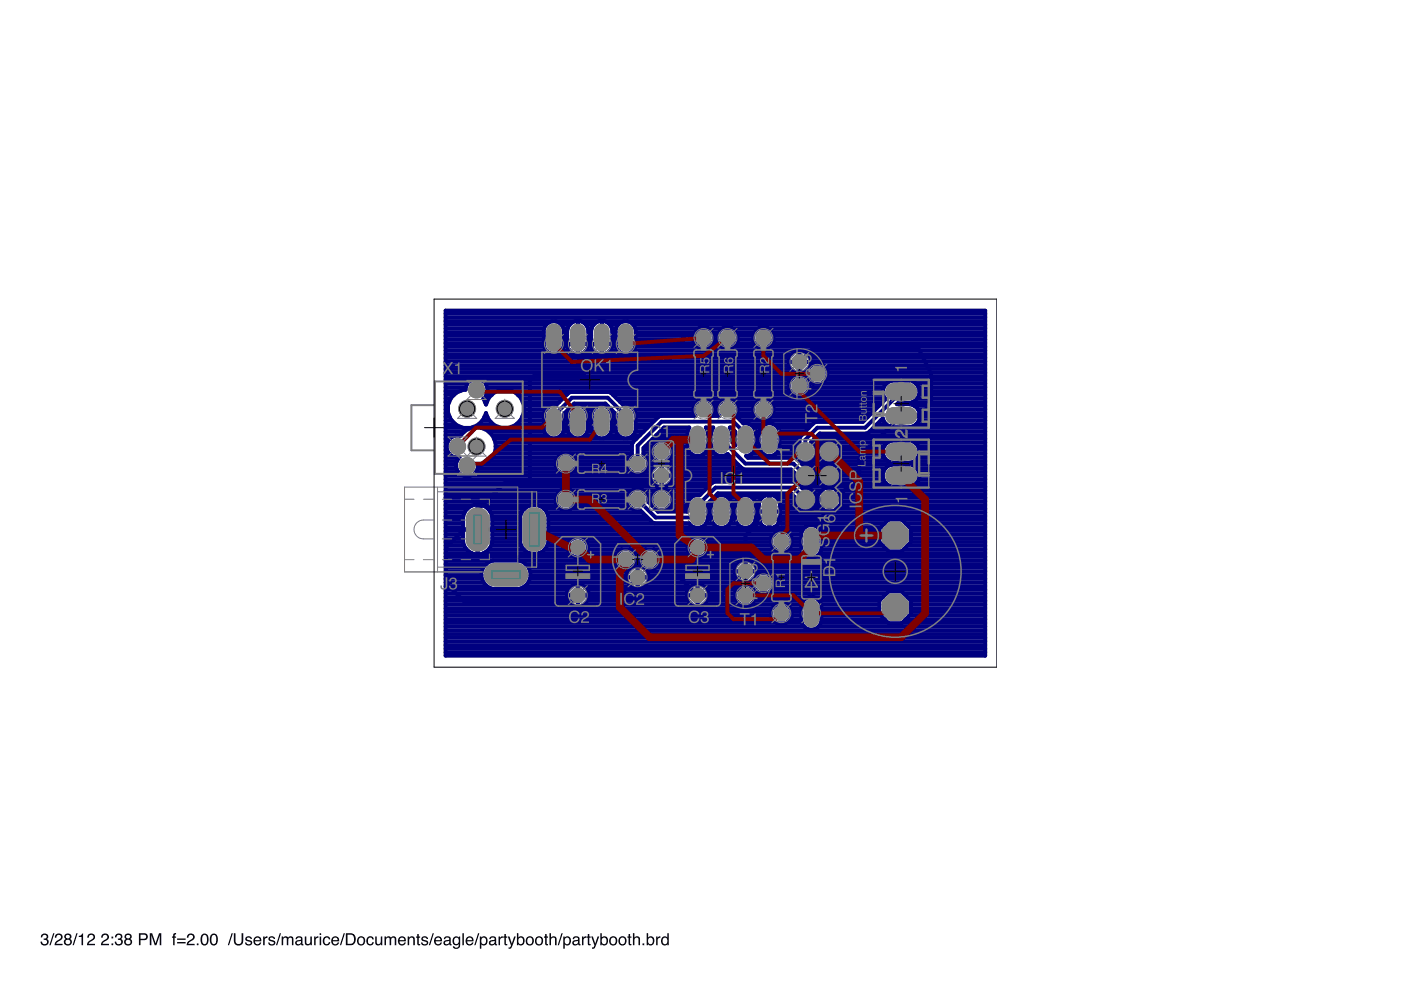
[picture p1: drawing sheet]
<svg xmlns="http://www.w3.org/2000/svg" width="297mm" height="210mm" viewBox="0 0 297 210" stroke-linecap="round" stroke-linejoin="round" font-family="sans-serif">
<path d="M8.9 198.1a.72 .72 0 0 1 1-.1 .72 .72 0 0 1 .1 1l-.1 .1a.8 .8 0 0 1 .2 1.2 .8 .8 0 0 1-1.2 .1l-.3-.8h.3a.51 .51 0 0 0 .4 .7 .51 .51 0 0 0 .6-.5 .51 .51 0 0 0-.5-.5l-.1-.3a.45 .45 0 0 0 .6-.3 .45 .45 0 0 0-.3-.5 .45 .45 0 0 0-.6 .2v.3h-.3zM11.3 197.9h.2l-.8 2.5h-.2zM11.9 198.1a.81 .81 0 0 1 1.3 .2 .81 .81 0 0 1-.6 1.2l-.7 .6h1.4v.3h-1.7a1.39 1.39 0 0 1 1.1-1.3 .5 .5 0 0 0 .2-.6 .5 .5 0 0 0-.7-.3 .5 .5 0 0 0-.3 .6h-.3zM13.9 198.6a.45 .45 0 0 0 .9 0 .45 .45 0 0 0-.9 0zM13.9 199.7a.51 .51 0 0 0 1 0 .51 .51 0 0 0-1 0zM13.8 198.1a.7 .7 0 0 1 1.1-.1 .7 .7 0 0 1-.1 1.1 .77 .77 0 0 1 .2 1.1 .77 .77 0 0 1-1.2 0 .77 .77 0 0 1 .2-1.1l-.4-.5zM16.2 197.9h.3l-.8 2.5h-.3zM16.7 198.4l.5-.1 .2-.4h.2v2.5h-.3v-1.7h-.6zM18.8 198.1a.81 .81 0 0 1 1.3 .2 .81 .81 0 0 1-.6 1.2l-.7 .6h1.3v.3h-1.7a1.39 1.39 0 0 1 1.1-1.3 .5 .5 0 0 0 .2-.6 .5 .5 0 0 0-.6-.3 .5 .5 0 0 0-.3 .6h-.3zM21.7 198.1a.81 .81 0 0 1 1.3 .2 .81 .81 0 0 1-.5 1.2l-.8 .6h1.4v.3h-1.7a1.39 1.39 0 0 1 1.1-1.3 .5 .5 0 0 0 .2-.6 .5 .5 0 0 0-.6-.3 .5 .5 0 0 0-.3 .6h-.3zM23.6 198.6h.4v.4h-.4zM23.6 200h.4v.4h-.4zM24.6 198.1a.72 .72 0 0 1 1.1-.1 .72 .72 0 0 1 0 1l-.1 .1a.8 .8 0 0 1 .2 1.2 .8 .8 0 0 1-1.1 .1l-.4-.8h.3a.51 .51 0 0 0 .5 .7 .51 .51 0 0 0 .5-.5 .51 .51 0 0 0-.5-.5l-.1-.3a.45 .45 0 0 0 .6-.3 .45 .45 0 0 0-.3-.5 .45 .45 0 0 0-.5 .2l-.1 .3h-.3zM26.7 198.6a.45 .45 0 0 0 .9 0 .45 .45 0 0 0-.9 0zM26.7 199.7a.51 .51 0 0 0 1 0 .51 .51 0 0 0-1 0zM26.6 198.1a.7 .7 0 0 1 1-.1 .7 .7 0 0 1 0 1.1 .77 .77 0 0 1 .2 1.1 .77 .77 0 0 1-1.2 0 .77 .77 0 0 1 .1-1.1l-.3-.5zM29.4 197.9h1.2a.73 .73 0 0 1 .7 .7 .73 .73 0 0 1-.7 .7h-.8v1.1h-.4zM29.8 198.2v.8h.7a.45 .45 0 0 0 .5-.4 .45 .45 0 0 0-.5-.4zM31.8 197.9h.5l.7 2.1 .7-2.1h.5v2.5h-.3v-2.1l-.7 2.1h-.4l-.7-2.1v2.1h-.3zM36.8 198l.5-.2v.3h-.2l-.1 .2v.3h.3v.2h-.3v1.6h-.3v-1.6h-.2v-.2h.2zM37.6 199h1.8v.3h-1.8zM37.6 199.7h1.8v.3h-1.8zM39.9 198.1a.81 .81 0 0 1 1.3 .2 .81 .81 0 0 1-.6 1.2l-.7 .6h1.4v.3h-1.7a1.39 1.39 0 0 1 1.1-1.3 .5 .5 0 0 0 .2-.6 .5 .5 0 0 0-.6-.3 .5 .5 0 0 0-.4 .6h-.3zM41.7 200h.4v.4h-.4zM42.9 198.1a.91 .91 0 0 1 1 .1 .91 .91 0 0 1 .3 1 .9 .9 0 0 1-.3 1.1 .9 .9 0 0 1-1.2-.2 1.91 1.91 0 0 1 .2-2zM43.1 198.3a1.65 1.65 0 0 0 .1 1.9h.2a1.25 1.25 0 0 0 .2-2zM44.9 198.1a.91 .91 0 0 1 1 .1 .91 .91 0 0 1 .3 1 .9 .9 0 0 1-.4 1.1 .9 .9 0 0 1-1.1-.2 1.91 1.91 0 0 1 .2-2zM45 198.3a1.65 1.65 0 0 0 .1 1.9h.2a1.25 1.25 0 0 0 .2-2zM49.1 197.9h.3l-.8 2.5h-.3zM49.6 197.9h.3v1.5a.65 .65 0 0 0 .7 .8 .65 .65 0 0 0 .6-.8v-1.5h.4v1.4a1.01 1.01 0 0 1-1 1.2 1.01 1.01 0 0 1-1-1.2zM52.2 198.7a.74 .74 0 0 1 1.2 .4h-.3a.39 .39 0 0 0-.4-.3 .39 .39 0 0 0-.4 .3l.2 .2a.79 .79 0 0 1 1 .7 .8 .8 0 0 1-.9 .5 .8 .8 0 0 1-.7-.7h.3a.45 .45 0 0 0 .5 .4 .45 .45 0 0 0 .4-.4v-.1a.93 .93 0 0 1-1.1-.8zM54 198.8a.85 .85 0 0 1 1-.2 .85 .85 0 0 1 .4 1h-1.3a.53 .53 0 0 0 .4 .6 .53 .53 0 0 0 .6-.4h.3a.9 .9 0 0 1-1.3 .6 .9 .9 0 0 1-.3-1.4zM54.2 198.9l-.1 .4h1l-.3-.5zM55.8 198.6h.3v.3l.3-.4h.3v.4a.5 .5 0 0 0-.6 .4v1.1h-.3zM57.1 198.7a.74 .74 0 0 1 1.2 .4h-.3a.39 .39 0 0 0-.4-.3 .39 .39 0 0 0-.3 .3l.1 .2a.79 .79 0 0 1 1 .7 .8 .8 0 0 1-.9 .5 .8 .8 0 0 1-.6-.7h.3a.45 .45 0 0 0 .4 .4 .45 .45 0 0 0 .5-.4l-.1-.1a.93 .93 0 0 1-1.1-.8zM59.3 197.9h.3l-.8 2.5h-.3zM59.7 198.6h.3v.2a.6 .6 0 0 1 1.1 0 .62 .62 0 0 1 .7-.3 .62 .62 0 0 1 .4 .7v1.2h-.3v-1.3a.4 .4 0 0 0-.5-.3 .4 .4 0 0 0-.3 .5v1.1h-.3v-1.2a.42 .42 0 0 0-.5-.4 .42 .42 0 0 0-.3 .6v1h-.3zM62.9 199.8a.44 .44 0 0 0 .6 .4 .44 .44 0 0 0 .2-.7zM62.8 198.8a.8 .8 0 0 1 1.3 .2v1.1l.2 .1v.2h-.3l-.2-.2a.63 .63 0 0 1-.9 .2 .63 .63 0 0 1 0-1l.9-.2a.42 .42 0 0 0-.4-.5 .42 .42 0 0 0-.4 .4h-.3zM64.6 198.6h.3v1.2a.47 .47 0 0 0 .7 .4 .47 .47 0 0 0 .2-.7v-.9h.3v1.8h-.3v-.3a.64 .64 0 0 1-.7 .3 .64 .64 0 0 1-.5-.6zM66.6 198.6h.3v.3l.3-.4h.3v.4a.5 .5 0 0 0-.6 .4v1.1h-.3zM67.8 198.6h.3v1.8h-.3zM67.8 197.9h.3v.3h-.3zM68.7 198.8a.76 .76 0 0 1 .8-.3 .76 .76 0 0 1 .5 .7h-.3a.51 .51 0 0 0-.7-.4 .51 .51 0 0 0-.2 .7 .49 .49 0 0 0 .3 .7 .49 .49 0 0 0 .6-.4h.3a.83 .83 0 0 1-1.1 .6 .83 .83 0 0 1-.4-1.2zM70.5 198.8a.85 .85 0 0 1 1-.2 .85 .85 0 0 1 .4 1h-1.3a.53 .53 0 0 0 .4 .6 .53 .53 0 0 0 .6-.4h.3a.9 .9 0 0 1-1.3 .6 .9 .9 0 0 1-.3-1.4zM70.7 198.9l-.1 .4h1l-.3-.5zM72.9 197.9h.2l-.8 2.5h-.2zM73.7 198.2v1.9h.6a.99 .99 0 0 0 .8-1 .99 .99 0 0 0-.8-.9zM73.3 197.9h1.1a1.29 1.29 0 0 1 1 1.2 1.29 1.29 0 0 1-1 1.3h-1.1zM76.3 198.9a.66 .66 0 0 0-.3 .9 .66 .66 0 0 0 1 .2 .67 .67 0 0 0 .1-.9 .67 .67 0 0 0-.8-.2zM75.9 198.8a.92 .92 0 0 1 1.3 .1 .92 .92 0 0 1 0 1.2 .92 .92 0 0 1-1.3 .1l-.2-.7zM77.9 198.8a.76 .76 0 0 1 .8-.3 .76 .76 0 0 1 .6 .7h-.4a.51 .51 0 0 0-.6-.4 .51 .51 0 0 0-.3 .7 .49 .49 0 0 0 .4 .7 .49 .49 0 0 0 .5-.4h.4a.83 .83 0 0 1-1.1 .6 .83 .83 0 0 1-.5-1.2zM79.6 198.6h.3v1.2a.47 .47 0 0 0 .6 .4 .47 .47 0 0 0 .2-.7v-.9h.3v1.8h-.3l.1-.3a.64 .64 0 0 1-.8 .3 .64 .64 0 0 1-.4-.6zM81.5 198.6h.3v.2a.6 .6 0 0 1 1.1 0 .62 .62 0 0 1 .7-.3 .62 .62 0 0 1 .4 .7v1.2h-.3v-1.3a.4 .4 0 0 0-.5-.3 .4 .4 0 0 0-.3 .5v1.1h-.3v-1.2a.42 .42 0 0 0-.5-.4 .42 .42 0 0 0-.3 .6v1h-.3zM84.6 198.8a.85 .85 0 0 1 1-.2 .85 .85 0 0 1 .5 1h-1.4a.53 .53 0 0 0 .4 .6 .53 .53 0 0 0 .6-.4h.3a.9 .9 0 0 1-1.3 .6 .9 .9 0 0 1-.2-1.4zM84.9 198.9l-.2 .4h1l-.3-.5zM86.4 198.6h.3v.2a.66 .66 0 0 1 .8-.3 .66 .66 0 0 1 .4 .7v1.2h-.3v-1.2a.46 .46 0 0 0-.5-.4 .46 .46 0 0 0-.4 .6v1h-.3zM88.5 198h.3v.6h.3v.2h-.3v1.2l.3 .2v.2a.44 .44 0 0 1-.6-.4v-1.2h-.3v-.2h.3zM89.5 198.7a.74 .74 0 0 1 1.2 .4h-.3a.39 .39 0 0 0-.4-.3 .39 .39 0 0 0-.3 .3l.1 .2a.79 .79 0 0 1 1 .7 .8 .8 0 0 1-.8 .5 .8 .8 0 0 1-.7-.7h.3a.45 .45 0 0 0 .4 .4 .45 .45 0 0 0 .5-.4l-.1-.1a.93 .93 0 0 1-1.1-.8zM91.7 197.9h.3l-.8 2.5h-.3zM92.3 198.8a.85 .85 0 0 1 1-.2 .85 .85 0 0 1 .4 1h-1.3a.53 .53 0 0 0 .4 .6 .53 .53 0 0 0 .6-.4h.3a.9 .9 0 0 1-1.3 .6 .9 .9 0 0 1-.3-1.4zM92.5 198.9l-.1 .4h1l-.3-.5zM94.4 199.8a.44 .44 0 0 0 .6 .4 .44 .44 0 0 0 .2-.7zM94.2 198.8a.8 .8 0 0 1 1.4 .2v1.1l.2 .1v.2h-.4l-.1-.2a.63 .63 0 0 1-1 .2 .63 .63 0 0 1 0-1l.9-.2a.42 .42 0 0 0-.3-.5 .42 .42 0 0 0-.5 .4h-.3zM96.2 198.8l.5-.3 .6 .3v-.2h.3v1.7a.81 .81 0 0 1-.6 .9 .81 .81 0 0 1-1-.6h.3a.53 .53 0 0 0 .7 .3 .53 .53 0 0 0 .3-.8 .8 .8 0 0 1-1.1 .2 .8 .8 0 0 1-.2-1.1zM96.4 198.9a.65 .65 0 0 0-.1 .9 .65 .65 0 0 0 .8 .2 .64 .64 0 0 0 .2-.8 .64 .64 0 0 0-.9-.3zM98 197.9h.4v2.5h-.4zM99 198.8a.85 .85 0 0 1 1-.2 .85 .85 0 0 1 .4 1h-1.4a.53 .53 0 0 0 .4 .6 .53 .53 0 0 0 .7-.4h.3a.9 .9 0 0 1-1.3 .6 .9 .9 0 0 1-.3-1.4zM99.2 198.9l-.1 .4h1l-.4-.5zM101.4 197.9h.2l-.8 2.5h-.2zM102.2 198.9a.71 .71 0 0 0-.2 .8 .71 .71 0 0 0 .7 .5 .72 .72 0 0 0 .4-.9 .72 .72 0 0 0-.7-.5zM101.7 198.6h.3v.2a.75 .75 0 0 1 1-.2 .75 .75 0 0 1 .4 .8 .78 .78 0 0 1-.4 1 .78 .78 0 0 1-.9-.2v.9h-.4zM104 199.8a.44 .44 0 0 0 .6 .4 .44 .44 0 0 0 .2-.7zM103.8 198.8a.8 .8 0 0 1 1.4 .2v1.1l.2 .1v.2h-.4l-.1-.2a.63 .63 0 0 1-1 .2 .63 .63 0 0 1 0-1l1-.2a.42 .42 0 0 0-.4-.5 .42 .42 0 0 0-.5 .4h-.3zM105.7 198.6h.3v.3l.3-.4h.3v.4a.5 .5 0 0 0-.6 .4v1.1h-.3zM106.9 198h.4v.6h.2v.2h-.2v1.2l.2 .2v.2a.44 .44 0 0 1-.6-.4v-1.2h-.2v-.2h.2zM107.7 198.6h.3l.5 1.5 .5-1.5h.4l-.8 2a.61 .61 0 0 1-.8 .5v-.2h.3l.2-.4zM109.6 197.9h.3v.9a.81 .81 0 0 1 1.1-.1 .81 .81 0 0 1 .2 1 .73 .73 0 0 1-.5 .7 .73 .73 0 0 1-.8-.2v.2h-.3zM110 198.9a.64 .64 0 0 0-.1 .9 .64 .64 0 0 0 .9 .2 .65 .65 0 0 0 .1-.9 .65 .65 0 0 0-.9-.2zM112 198.9a.66 .66 0 0 0-.2 .9 .66 .66 0 0 0 .9 .2 .67 .67 0 0 0 .1-.9 .67 .67 0 0 0-.8-.2zM111.7 198.8a.92 .92 0 0 1 1.2 .1 .92 .92 0 0 1 0 1.2 .92 .92 0 0 1-1.2 .1l-.2-.7zM114 198.9a.66 .66 0 0 0-.2 .9 .66 .66 0 0 0 .9 .2 .67 .67 0 0 0 .1-.9 .67 .67 0 0 0-.8-.2zM113.7 198.8a.92 .92 0 0 1 1.2 .1 .92 .92 0 0 1 0 1.2 .92 .92 0 0 1-1.2 .1l-.3-.7zM115.6 198h.3v.6h.3v.2h-.3v1.2l.3 .2v.2a.44 .44 0 0 1-.6-.4v-1.2h-.3v-.2h.3zM116.5 197.9h.3v.9a.65 .65 0 0 1 .8-.3 .65 .65 0 0 1 .4 .7v1.2h-.3v-1.2a.46 .46 0 0 0-.6-.4 .46 .46 0 0 0-.3 .6v1h-.3zM119 197.9h.3l-.8 2.5h-.3zM119.9 198.9a.71 .71 0 0 0-.2 .8 .71 .71 0 0 0 .7 .5 .72 .72 0 0 0 .3-.9 .72 .72 0 0 0-.7-.5zM119.4 198.6h.3v.2a.75 .75 0 0 1 .9-.2 .75 .75 0 0 1 .5 .8 .78 .78 0 0 1-.4 1 .78 .78 0 0 1-1-.2v.9h-.3zM121.7 199.8a.44 .44 0 0 0 .6 .4 .44 .44 0 0 0 .2-.7zM121.5 198.8a.8 .8 0 0 1 1.4 .2v1.1l.2 .1v.2h-.4l-.1-.2a.63 .63 0 0 1-1 .2 .63 .63 0 0 1 0-1l1-.2a.42 .42 0 0 0-.4-.5 .42 .42 0 0 0-.5 .4h-.3zM123.4 198.6h.3v.3l.3-.4h.3v.4a.5 .5 0 0 0-.6 .4v1.1h-.3zM124.6 198h.3v.6h.3v.2h-.3v1.2l.3 .2v.2a.44 .44 0 0 1-.6-.4v-1.2h-.2v-.2h.2zM125.4 198.6h.3l.5 1.5 .5-1.5h.3l-.7 2a.61 .61 0 0 1-.8 .5v-.2h.3l.2-.4zM127.3 197.9h.3v.9a.81 .81 0 0 1 1.1-.1 .81 .81 0 0 1 .2 1 .73 .73 0 0 1-.5 .7 .73 .73 0 0 1-.8-.2v.2h-.3zM127.7 198.9a.64 .64 0 0 0-.1 .9 .64 .64 0 0 0 .9 .2 .65 .65 0 0 0 .1-.9 .65 .65 0 0 0-.9-.2zM129.7 198.9a.66 .66 0 0 0-.2 .9 .66 .66 0 0 0 .9 .2 .67 .67 0 0 0 .1-.9 .67 .67 0 0 0-.8-.2zM129.4 198.8a.92 .92 0 0 1 1.2 .1 .92 .92 0 0 1 0 1.2 .92 .92 0 0 1-1.2 .1l-.3-.7zM131.7 198.9a.66 .66 0 0 0-.3 .9 .66 .66 0 0 0 1 .2 .67 .67 0 0 0 .1-.9 .67 .67 0 0 0-.8-.2zM131.4 198.8a.92 .92 0 0 1 1.2 .1 .92 .92 0 0 1 0 1.2 .92 .92 0 0 1-1.3 .1l-.2-.7zM133.3 198h.3v.6h.3v.2h-.3v1.2l.3 .2v.2a.44 .44 0 0 1-.6-.4v-1.2h-.3v-.2h.3zM134.2 197.9h.3v.9a.65 .65 0 0 1 .8-.3 .65 .65 0 0 1 .4 .7v1.2h-.3v-1.2a.46 .46 0 0 0-.6-.4 .46 .46 0 0 0-.3 .6v1h-.3zM136.2 200h.4v.4h-.4zM137.1 197.9h.3v.9a.81 .81 0 0 1 1.1-.1 .81 .81 0 0 1 .2 1 .73 .73 0 0 1-.5 .7 .73 .73 0 0 1-.8-.2v.2h-.3zM137.6 198.9a.64 .64 0 0 0-.2 .9 .64 .64 0 0 0 .9 .2 .65 .65 0 0 0 .1-.9 .65 .65 0 0 0-.8-.2zM139.1 198.6h.3v.3l.3-.4h.3v.4a.5 .5 0 0 0-.6 .4v1.1h-.3zM140.6 199a.64 .64 0 0 0-.1 .8 .64 .64 0 0 0 .9 .2 .64 .64 0 0 0 .1-.9 .64 .64 0 0 0-.9-.1zM140.5 198.7l.6-.2 .4 .3v-.9h.3v2.5h-.3v-.3a.8 .8 0 0 1-1.1 .2 .8 .8 0 0 1-.2-1z" fill-rule="evenodd" fill="#000"/>
<g fill="#808080" stroke="#808080" stroke-width=".21">
<path d="M170.8 112.5a1.54 1.54 0 0 1 1.7-.5 1.54 1.54 0 0 1 1 1.3v3a1.53 1.53 0 0 1-1.5 1.4 1.53 1.53 0 0 1-1.5-1.4v-3z"/>
<path d="M170.8 127.7a1.54 1.54 0 0 1 1.7-.4 1.54 1.54 0 0 1 1 1.3v2.9a1.53 1.53 0 0 1-1.5 1.4 1.53 1.53 0 0 1-1.5-1.4v-2.9z"/>
<path d="M188.2 94.7l.5-.5 .7-.2h3.4a1.73 1.73 0 0 1 1.5 1.8 1.73 1.73 0 0 1-1.5 1.7h-3.4a1.73 1.73 0 0 1-1.2-2.8z"/>
<path d="M188.2 99.8l.5-.5 .7-.2h3.4a1.73 1.73 0 0 1 1.5 1.7 1.73 1.73 0 0 1-1.5 1.8h-3.4a1.73 1.73 0 0 1-1.2-2.8z"/>
<path d="M146.7 106.2a1.54 1.54 0 0 1 1.6-.5 1.54 1.54 0 0 1 1.1 1.3v2.9a1.53 1.53 0 0 1-1.5 1.4 1.53 1.53 0 0 1-1.5-1.4v-2.9z"/>
<path d="M151.8 106.2a1.54 1.54 0 0 1 1.6-.5 1.54 1.54 0 0 1 1.1 1.3v2.9a1.53 1.53 0 0 1-1.5 1.4 1.53 1.53 0 0 1-1.6-1.4v-2.9z"/>
<path d="M156.9 106.2a1.54 1.54 0 0 1 1.6-.5 1.54 1.54 0 0 1 1.1 1.3v2.9a1.53 1.53 0 0 1-1.5 1.4 1.53 1.53 0 0 1-1.6-1.4v-2.9z"/>
<path d="M161.9 106.2a1.54 1.54 0 0 1 1.7-.5 1.54 1.54 0 0 1 1.1 1.3v2.9a1.53 1.53 0 0 1-1.6 1.4 1.53 1.53 0 0 1-1.5-1.4v-2.9z"/>
<path d="M161.9 90.9a1.54 1.54 0 0 1 1.7-.5 1.54 1.54 0 0 1 1.1 1.4v2.9a1.53 1.53 0 0 1-1.6 1.4 1.53 1.53 0 0 1-1.5-1.4v-2.9z"/>
<path d="M156.9 90.9a1.54 1.54 0 0 1 1.6-.5 1.54 1.54 0 0 1 1.1 1.4v2.9a1.53 1.53 0 0 1-1.5 1.4 1.53 1.53 0 0 1-1.6-1.4v-2.9z"/>
<path d="M151.8 90.9a1.54 1.54 0 0 1 1.6-.5 1.54 1.54 0 0 1 1.1 1.4v2.9a1.53 1.53 0 0 1-1.5 1.4 1.53 1.53 0 0 1-1.6-1.4v-2.9z"/>
<path d="M146.7 90.9a1.54 1.54 0 0 1 1.6-.5 1.54 1.54 0 0 1 1.1 1.4v2.9a1.53 1.53 0 0 1-1.5 1.4 1.53 1.53 0 0 1-1.5-1.4v-2.9z"/>
<path d="M131.5 69.3a1.54 1.54 0 0 1 1.6-.5 1.54 1.54 0 0 1 1.1 1.3v3a1.53 1.53 0 0 1-1.5 1.4 1.53 1.53 0 0 1-1.6-1.4v-3z"/>
<path d="M126.4 69.3a1.54 1.54 0 0 1 1.6-.5 1.54 1.54 0 0 1 1.1 1.3v3a1.53 1.53 0 0 1-1.5 1.4 1.53 1.53 0 0 1-1.5-1.4v-3z"/>
<path d="M126.4 87.2a1.54 1.54 0 0 1 1.6-.5 1.54 1.54 0 0 1 1.1 1.3v2.9a1.53 1.53 0 0 1-1.5 1.4 1.53 1.53 0 0 1-1.5-1.4v-2.9z"/>
<path d="M131.7 87a1.54 1.54 0 0 1 2.5 1v2.9a1.53 1.53 0 0 1-1.5 1.4 1.53 1.53 0 0 1-1.6-1.4v-2.9l.2-.6z"/>
<path d="M121.3 69.3a1.54 1.54 0 0 1 1.7-.5 1.54 1.54 0 0 1 1 1.3v3a1.53 1.53 0 0 1-1.5 1.4 1.53 1.53 0 0 1-1.5-1.4v-3z"/>
<path d="M116.2 69.3a1.54 1.54 0 0 1 1.7-.5 1.54 1.54 0 0 1 1.1 1.3v3a1.53 1.53 0 0 1-1.6 1.4 1.53 1.53 0 0 1-1.5-1.4v-3z"/>
<path d="M121.3 87.2a1.54 1.54 0 0 1 1.7-.5 1.54 1.54 0 0 1 1 1.3v2.9a1.53 1.53 0 0 1-1.5 1.4 1.53 1.53 0 0 1-1.5-1.4v-2.9z"/>
<path d="M116.2 87.2a1.54 1.54 0 0 1 1.7-.5 1.54 1.54 0 0 1 1.1 1.3v2.9a1.53 1.53 0 0 1-1.6 1.4 1.53 1.53 0 0 1-1.5-1.4v-2.9z"/>
<path d="M188.2 87.1l.5-.5 .7-.2h3.4a1.73 1.73 0 0 1 1.5 1.7 1.73 1.73 0 0 1-1.5 1.8h-3.4a1.73 1.73 0 0 1-1.2-2.8z"/>
<path d="M188.2 82l.5-.5 .7-.2h3.4a1.73 1.73 0 0 1 1.5 1.8 1.73 1.73 0 0 1-1.5 1.7h-3.4a1.73 1.73 0 0 1-1.2-2.8z"/>
<path d="M103.3 120.3l.5-.5 1.1-.3h4.7a2.4 2.4 0 0 1 2.3 2.4 2.4 2.4 0 0 1-2.3 2.3h-4.7a2.4 2.4 0 0 1-2-1.4 2.4 2.4 0 0 1 .4-2.5z"/>
<path d="M99.4 108.5a2.41 2.41 0 0 1 2.6-.7 2.41 2.41 0 0 1 1.7 2.1v4.7a2.4 2.4 0 0 1-2.4 2.2 2.4 2.4 0 0 1-2.4-2.2v-4.7l.1-.7z"/>
<path d="M111.4 108.5a2.41 2.41 0 0 1 2.6-.7 2.41 2.41 0 0 1 1.7 2.1v4.7a2.4 2.4 0 0 1-2.4 2.2 2.4 2.4 0 0 1-2.4-2.2v-4.7l.1-.7z"/>
<circle cx="189.8" cy="128.8" r="2.98"/>
<circle cx="189.8" cy="113.5" r="2.98"/>
<circle cx="158.1" cy="126.2" r="1.65"/>
<circle cx="161.9" cy="123.7" r="1.65"/>
<circle cx="158.1" cy="121.1" r="1.65"/>
<circle cx="169.5" cy="81.8" r="1.65"/>
<circle cx="173.3" cy="79.2" r="1.65"/>
<circle cx="169.5" cy="76.7" r="1.65"/>
<circle cx="165.7" cy="114.8" r="1.65"/>
<circle cx="165.7" cy="130" r="1.65"/>
<circle cx="161.9" cy="86.9" r="1.65"/>
<circle cx="161.9" cy="71.6" r="1.65"/>
<circle cx="170.8" cy="100.8" r="1.88"/>
<circle cx="170.8" cy="105.9" r="1.88"/>
<circle cx="175.8" cy="95.8" r="1.88"/>
<circle cx="175.8" cy="100.8" r="1.88"/>
<circle cx="175.8" cy="105.9" r="1.88"/>
<circle cx="140.3" cy="95.8" r="1.65"/>
<circle cx="140.3" cy="105.9" r="1.65"/>
<circle cx="140.3" cy="100.8" r="1.65"/>
<circle cx="137.7" cy="118.6" r="1.65"/>
<circle cx="135.2" cy="122.4" r="1.65"/>
<circle cx="132.7" cy="118.6" r="1.65"/>
<circle cx="122.5" cy="126.2" r="1.65"/>
<circle cx="147.9" cy="126.2" r="1.65"/>
<circle cx="135.2" cy="105.9" r="1.65"/>
<circle cx="120" cy="105.9" r="1.65"/>
<circle cx="135.2" cy="98.3" r="1.65"/>
<circle cx="120" cy="98.3" r="1.65"/>
<circle cx="149.2" cy="86.9" r="1.65"/>
<circle cx="149.2" cy="71.6" r="1.65"/>
<circle cx="154.2" cy="86.9" r="1.65"/>
<circle cx="154.2" cy="71.6" r="1.65"/>
</g>
<g fill="#808080" stroke="#808080" stroke-width=".21">
<circle cx="170.8" cy="95.8" r="1.74"/>
<circle cx="99" cy="98.7" r="1.69"/>
<circle cx="101" cy="82.7" r="1.69"/>
<circle cx="97" cy="94.7" r="1.69"/>
<circle cx="99" cy="86.7" r="1.8"/>
<circle cx="107" cy="86.7" r="1.8"/>
<circle cx="101" cy="94.7" r="1.8"/>
<circle cx="122.5" cy="116.1" r="1.52"/>
<circle cx="147.9" cy="116.1" r="1.52"/>
</g>
<g fill="none" stroke="#000080" stroke-width=".83">
<path d="M94.5 65.8h114.4v73.2h-114.4zM94.5 79.8h74M94.5 79h76.7M94.5 78.2h73.3M94.5 77.4h72.7M94.5 76.7h72.7M94.5 75.9h72.7M94.5 75.1h27.5M94.5 74.3h21.3M94.5 73.5h20.9M94.5 72.7h20.8M94.5 72h20.8"/>
<path d="M94.5 71.2h20.8M94.5 70.4h20.8M94.5 69.6h20.9M94.5 68.9h21.3M94.5 68.1h27.6M94.5 67.3h114.4M94.5 66.5h114.4M115.6 69.1a2.17 2.17 0 0 1 2.2-1 2.17 2.17 0 0 1 1.7 1.7v3.5a2.17 2.17 0 0 1-2.1 1.8 2.17 2.17 0 0 1-2.1-1.8v-3.5zM119 68.9h1.8M119 74.3h1.8M119.5 73.5h.9M119.5 69.6h.9"/>
<path d="M119.5 72.7h.8M119.5 72h.8M119.5 71.2h.8M119.5 70.4h.8M120.3 72.9h9.5M120.8 68.8a2.24 2.24 0 0 1 2.4-.7 2.24 2.24 0 0 1 1.5 2v3a2.24 2.24 0 0 1-2.2 2 2.24 2.24 0 0 1-2.2-2v-3l.1-.7zM122.5 68v7.1M122.5 75.1h.1M122.5 74.3h.1M122.5 73.5h.1M122.5 72.7h.1M122.5 72h.1"/>
<path d="M122.5 71.2h.1M122.5 70.4h.1M122.5 69.6h.1M122.5 68.9h.1M122.5 68.1h.1M122.9 68.1h4.3M123 75.1h4.1M124.2 74.3h1.6M124.2 68.9h1.7M124.7 73.5h.7M124.7 69.6h.7M124.7 72.7h.6"/>
<path d="M124.7 72h.6M124.7 71.2h.6M124.7 70.4h.6M125.9 68.8a2.24 2.24 0 0 1 2.4-.7 2.24 2.24 0 0 1 1.5 2v3a2.24 2.24 0 0 1-2.2 2 2.24 2.24 0 0 1-2.3-2v-3l.2-.7zM127.6 68v7.5l-3.8 3.7h-10.2l-1.2 1.3v21.6M127.6 75.1h.1M127.6 74.3h.1M127.6 73.5h.1M127.6 72.7h.1M127.6 72h.1M127.6 71.2h.1M127.6 70.4h.1"/>
<path d="M127.6 69.6h.1M127.6 68.9h.1M127.6 68.1h.1M128 68.1h80.9M128 75.1h39.9M129.3 68.9h1.8M129.3 74.3h1.8M129.7 73.5h.9M129.7 69.6h.9M129.8 72.7h.7M129.8 72h.7M129.8 71.2h.7"/>
<path d="M129.8 70.4h.7M131.4 68.5a2.18 2.18 0 0 1 3.4 1.3v3.5a2.17 2.17 0 0 1-2.1 1.8 2.17 2.17 0 0 1-2.2-1.8v-3.5l.4-.7zM134.3 74.3h74.6M134.3 68.9h74.6M134.7 73.5h13.3M134.7 69.6h13.4M134.8 72.7h12.5M134.8 72h12.2M134.8 71.2h12.2M134.8 70.4h12.6M150.2 69.6h3M150.3 73.5h2.8"/>
<path d="M151 70.4h1.5M151.1 72.7h1.3M151.3 72h.8M151.3 71.2h.8M155.3 69.6h5.5M155.4 73.5h5.3M156 70.4h4.1M156.1 72.7h3.9M156.4 72h3.3M156.4 71.2h3.3M162.9 69.6h46M163 73.5h45.9"/>
<path d="M163.7 70.4h45.2M163.8 72.7h45.1M164 72h44.9M164 71.2h44.9M167.2 76.7h4.5M169.5 76.7l2.5-2.5h22.9l2.5 5v6.4l-2.5 2.5h-3.8l-8.9 8.9v3.8l-5.1 5.1h-1.3l-1.2 1.3v3.8h-8.9l-2.6-2.5-5 5v9.9M169.5 74.5v4.5M169.5 78.2h.1M169.5 77.4h.1M169.5 76.7h.1M169.5 75.9h.1M169.5 75.1h.1"/>
<path d="M170.5 79.8h.7M171 75.1h37.9M171.1 78.2h.2M171.7 77.4h.4M171.7 76.7h37.2M171.7 75.9h37.2M174.5 77.4h34.4M175.3 78.2h33.6M175.4 79.8h33.5M175.4 79h33.5M94.5 90.7h5.6M94.5 98.5h2.2"/>
<path d="M94.5 81.3h4.6M94.5 99.3h2.3M94.5 97.7h2.4M94.5 97h2M94.5 96.2h.8M94.5 95.4h.3M94.5 94.6h.2M94.5 93.8h.4M94.5 93h.9M94.5 92.3h3.2M94.5 91.5h4M94.5 89.9h2.1"/>
<path d="M94.5 89.2h1.3M94.5 88.4h.9M94.5 87.6h.5M94.5 86.8h.5M94.5 86h.5M94.5 85.3h.7M94.5 84.5h1.1M94.5 83.7h1.8M94.5 82.9h3.1M94.5 82.1h4.3M94.5 80.6h5.6M97.6 92.4a4.1 4.1 0 0 1 5.7-1.2 4.1 4.1 0 0 1 1.2 5.8"/>
<path d="M97.6 92.4a2.34 2.34 0 0 0-2.9 2.2 2.34 2.34 0 0 0 2.8 2.4 2.33 2.33 0 0 0 .6 3.8 2.33 2.33 0 0 0 3.2-2.1h.5l1.5-.6 1.2-1.1M97.6 92.4h.1M101.3 99.3h16.7M101.5 89.9h3.1M102 80.6h65.7M102 90.7h13.3M102.3 89.2h1.5M102.3 98.5h15.5M102.5 84.5a2.33 2.33 0 0 0-.4-3.9 2.33 2.33 0 0 0-3.4 2.1 4.1 4.1 0 0 0-3.8 3.8 4.1 4.1 0 0 0 3.3 4.2M102.5 84.5l.5 1.3a4.1 4.1 0 0 1 7-2 4.1 4.1 0 0 1-2.2 6.9M102.5 84.5h1.1M102.7 88.4h.7"/>
<path d="M102.8 85.3h.5M103 81.3h64.3M103 87.6h.1M103 87.6l-.6 1.4-1.1 1.1-1.5 .6M103 87.6l.6 1.4 1.1 1.1 1.5 .6M103.1 83.7h1.2M103.3 82.1h64M103.3 82.9h2.3M103.5 91.5h11.9M103.7 97.7h14.1M104.3 92.3h11.6M104.5 97h13.8"/>
<path d="M104.7 93h30.2M104.8 96.2h14.3M105.1 93.8h29.1M105.1 95.4h28.9M105.1 94.6h28.9M108.5 82.9h59.1M109.5 89.9h5.8M109.7 83.7h10.5M110.3 89.2h5M110.5 84.5h8.9M110.7 88.4h4.6M110.8 85.3h7.8"/>
<path d="M111 87.6h4.3M111.1 86.8h4.6M111.1 86h5.8M115.6 86.9l.6-.6 .8-.3h.8l2.7-2.7 .5-.2h8.1l.4 .2 2.7 2.7a2.18 2.18 0 0 1 2.6 1.7v3.5a2.17 2.17 0 0 1-2.1 1.8 2.17 2.17 0 0 1-2.2-1.8v-3.5l-2.1-2.1h-6.7l-2.2 2.1v3.5a2.17 2.17 0 0 1-2.1 1.8 2.17 2.17 0 0 1-2.1-1.8v-3.5zM117.4 88.1l3.8-3.8h7.7l3.8 3.8M119 92.3h2M119.4 91.5h1.1M119.5 90.7h.9M119.5 89.9h.9M119.5 89.2h.9M119.5 88.4h.9M119.7 87.6h.7"/>
<path d="M120.5 86.8h.3M120.7 86.9a2.17 2.17 0 0 1 2.2-.9 2.17 2.17 0 0 1 1.7 1.7v3.5a2.17 2.17 0 0 1-2.1 1.8 2.17 2.17 0 0 1-2.1-1.8v-3.5zM120.9 96.2h13.1M121.3 86h.7M121.6 97h11.9M122 99.3h11.2M122.1 98.5h11M122.1 97.7h11M123 86h4.1M124 92.3h2.1M124.2 86.8h1.7M124.5 91.5h1.1"/>
<path d="M124.6 87.6h.9M124.6 90.7h.9M124.6 89.9h.9M124.6 89.2h.9M124.6 88.4h.9M125.8 86.9a2.17 2.17 0 0 1 2.2-.9 2.17 2.17 0 0 1 1.7 1.7v3.5a2.17 2.17 0 0 1-2.1 1.8 2.17 2.17 0 0 1-2.1-1.8v-3.5zM128.1 86h.7M129.1 92.3h2M129.3 86.8h.3M129.6 91.5h1M129.7 87.6h.7M129.7 90.7h.8"/>
<path d="M129.7 89.9h.8M129.7 89.2h.8M129.7 88.4h.8M129.9 83.7h38.5M130.7 84.5h56.9M131.5 85.3h16.3M133.1 86h13.9M134.2 92.3h1.5M134.3 86.8h12.7M134.7 91.5h1.8M134.7 87.6h12.3M134.8 90.7h2.4"/>
<path d="M134.8 89.9h3.2M134.8 89.2h4M134.8 88.4h4.8M136.4 96.2h1.8M136.4 95.4h1.8M136.8 94.6h1.6M136.9 97h1.6M137.2 99.3h1.5M137.3 98.5h19.2M137.3 97.7h1.9M137.6 93.8h1.6M138.4 93h7.4"/>
<path d="M139.1 92.3h6.7M139.6 88.4l-5.4 5.4-.2 .5v2.2l-.9 .9v1.8l1.2 1.2h1.8l1.2-1.2v-1.8l-.9-.9v-1.5l4.4-4.4h5.4l-.4 .9M139.6 88.4l.4-.2h7.5l-.5-.4v-1.8l1.3-1.2h1.8l1.2 1.2v1.8l-.4 .4h1.6l-.4-.4v-1.8l1.3-1.2h1.7l1.3 1.2v1.8l-.5 .4 .3 .2M139.9 91.5h5.9M140.3 98.6v4.5M140.3 99.3h.1M140.7 90.7h5.4M141.3 97.7h14.5M141.4 93.8h4.4M141.9 99.3h15.4M142.1 97h12.9M142.2 94.6h3.6"/>
<path d="M142.4 96.2h4.1M142.4 95.4h3.5M145.8 91.5v3.5a2.17 2.17 0 0 0 2.1 1.7 2.17 2.17 0 0 0 2.1-1.7v-3.5M149.3 96.2h2.3M149.7 90.7h1.5M149.9 95.4h1.1M150 91.5l-.4-.9h1.6l-.4 .9M150 94.6h.8M150 93.8h.8M150 93h.8M150 92.3h.8M150 91.5h.8"/>
<path d="M150.6 85.3h2.2M150.8 91.5v3.5a2.16 2.16 0 0 0 3.5 1.2l3.1 3.1 .4 .2h9.9l.7 .7v1.6l1.4 1.4h1.9l1.4-1.4v-1.9l-1.4-1.4M151.3 87.6h.8M151.3 86.8h.8M151.3 86h.8M153 93.2l5.1 5.1h10.1l2.6 2.5M154.7 90.6h.3l.9 .9v2.9l-.8-.8v-2.1zM154.8 90.7h.3M155.1 93h.8M155.1 92.3h.8M155.1 91.5h.8M155.3 93.8h.6"/>
<path d="M155.6 85.3h4.9M156.2 88.4h4.1M156.2 88.4l1.4 1.4a2.13 2.13 0 0 1 2.6 1.7M156.4 87.6h3.3M156.4 86.8h3.3M156.4 86h3.3M157 89.2h26.3M158.1 93.2v-1.3l-2.6-2.5h-15.2l-5.1 5.1v3.8M158.4 97h10.3M158.9 89.9h3.4M159.4 96.2h2.4M159.9 90.7h1.4"/>
<path d="M160 95.4h1.2M160.2 91.5v3.5a2.07 2.07 0 0 1-2 1.7l.4 .4h9.8l.5 .2 1.2 1.2h38.8M160.2 94.6h.8M160.2 93.8h.8M160.2 93h.8M160.2 92.3h.8M160.2 91.5h.8M161 91.5v3.5a2.18 2.18 0 0 0 2.1 1.7 2.18 2.18 0 0 0 2.2-1.7v-3.5M161 91.5a2.18 2.18 0 0 1 2.1-1.8 2.18 2.18 0 0 1 2.2 1.8M163.3 85.3h23.9M163.4 88.4h20.6M164 89.9h8.3"/>
<path d="M164 87.6h20.8M164 86.8h21.6M164 86h22.4M164.5 96.2h3.9M165 90.7h6.5M165.1 95.4h3.3M165.3 94.6h3.4M165.3 93.8h4.1M165.3 93h4.2M165.3 92.3h4.7M165.3 91.5h5.5M168.4 96.2a2.37 2.37 0 0 0 2.4 1.9 2.37 2.37 0 0 0 2.3-1.9"/>
<path d="M169.4 97.7h.1M170.6 83.7h16.7M171.3 80.6h.3M171.4 82.9h15.8M171.6 81.3h16.4M171.6 82.1h15.8M172 93.7a2.33 2.33 0 0 1 1.1 2.5M172 93.7h.1M172.1 97.7h2.4M172.1 93.8h2.4M172.4 81.4l-1.2-1.3v-1.7l1.2-1.3h1.8l1.2 1.3v1.7l-1.2 1.3M172.5 99.3h1.6"/>
<path d="M172.6 93h36.3M172.8 97h.9M172.8 94.6h.9M173.1 96.2h.4M173.1 95.4h.4M173.4 92.3h35.5M174.9 98.5l-1.4 1.4v1.9l1.4 1.4h1.9l1.4-1.4v-1.9l-1.4-1.4M175 80.6h33.9M177.1 97.7h11.1M177.2 93.8h11M177.6 99.3h10.2M177.9 97h9.6"/>
<path d="M178 94.6h9.5M178.2 96.2h9M178.2 95.4h9M184.4 91.5h24.5M185.1 90.7h23.8M185.9 89.9h2M186.7 89.2h.6M187.2 96.2a2.39 2.39 0 0 1 1.9-2.8h4a2.4 2.4 0 0 1 1.8 2.8M187.2 96.2l.4 .9 .6 .6M188.2 97.7l.9 .4h4l.8-.4M189.1 98.5a2.37 2.37 0 0 0-1.9 2.3 2.37 2.37 0 0 0 1.9 2.4h4a2.37 2.37 0 0 0 1.9-2.4 2.37 2.37 0 0 0-1.9-2.3M191 89.9h.2"/>
<path d="M191 89.2h.2M191 88.4h.2M191 87.6h.2M191 86.8h.2M191 86h.2M191.1 83.1l-7.6 7.6h-10.2l-2.5 2.5v2.6M193.4 85.3h15.5M193.8 86h15.1M193.9 97.7h15M194 93.8h14.9M194.2 81.3h14.7M194.2 89.9h14.7"/>
<path d="M194.4 99.3h14.5M194.5 84.5h14.4M194.6 97h14.3M194.6 86.8h14.3M194.6 94.6h14.3M194.7 82.1h14.2M194.8 89.2h14.1M194.9 83.7h14M194.9 96.2l-.3 .9-.7 .6M194.9 96.2h14M194.9 95.4h14M194.9 82.9h14"/>
<path d="M195 87.6v.4h-4v-2.3h-.9l.4-.3h2.6a2.39 2.39 0 0 0 1.9-2.3 2.39 2.39 0 0 0-1.9-2.4h-4a2.33 2.33 0 0 0-1.3 3.9l-4.9 4.9h-9.8l-.5 .1-2.9 2.9-.2 .5v.7a2.33 2.33 0 0 0-1.1 2.5M195 87.6a2.41 2.41 0 0 0-2.2-1.9h-1.6v4.9a3.7 3.7 0 0 0 2.7-.4l.8-.8 .3-1.2h-4v2.4a3.8 3.8 0 0 1-2.7-.4l-.8-.8-.3-.7-3.1 3-.4 .2h-9.9l-1.8 1.8M195 87.6h13.9M195 88.4h13.9M94.5 116.5h4.4M94.5 119.6h8.6M94.5 118.8h36M94.5 118h27.2M94.5 117.3h5.5M94.5 115.7h3.9M94.5 114.9h3.7M94.5 114.1h3.7"/>
<path d="M94.5 113.3h3.7M94.5 112.6h3.7M94.5 111.8h3.7M94.5 111h3.7M94.5 110.2h3.7M94.5 109.5h3.7M94.5 108.7h4M94.5 107.9h4.6M94.5 107.1h5.9M94.5 106.3h23.3M94.5 105.5h23.3M94.5 104.8h23.6"/>
<path d="M94.5 104h24.4M94.5 103.2h55.7M94.5 102.4h44.2M94.5 101.6h43.5M94.5 100.9h3.8M94.5 100.1h2.7M98.2 112.3h6.2M98.4 112.3l-3.8 3.8v7.6l3.8 3.8h22.8l1.3-1.3M98.9 108.1a3.1 3.1 0 0 1 3.3-1 3.1 3.1 0 0 1 2.2 2.7v4.9a3.1 3.1 0 0 1-3.1 2.8 3.1 3.1 0 0 1-3.1-2.8v-4.9l.2-.9zM99.8 100.9h38.2M100.9 100.1h17.8M101.3 116.5h.1"/>
<path d="M101.3 107v10.5M101.3 117.3h.1M101.3 115.7h.1M101.3 114.9h.1M101.3 114.1h.1M101.3 113.3h.1M101.3 112.6h.1M101.3 111.8h.1M101.3 111h.1M101.3 110.2h.1M101.3 109.5h.1M101.3 108.7h.1"/>
<path d="M101.3 107.9h.1M101.3 107.1h.1M102.2 107.1h10.4M102.6 117.3h9.6M103.4 119.3l1.1-.4h5.5a3.1 3.1 0 0 1 2.5 3 3.1 3.1 0 0 1-2.5 3h-5.5a3.1 3.1 0 0 1-2.4-2.4 3.1 3.1 0 0 1 1.3-3.2zM103.5 107.9h7.7M103.6 116.5h7.5M104 108.7h6.6M104.1 115.7h6.4M104.3 109.5h6M104.3 114.9h6M104.4 114.1h5.9"/>
<path d="M104.4 113.3h5.9M104.4 112.6h5.9M104.4 111.8h5.9M104.4 111h5.9M104.4 110.2h5.9M110.7 108.4a3.1 3.1 0 0 1 3.2-1.3 3.1 3.1 0 0 1 2.4 2.4v5.5a3.1 3.1 0 0 1-3 2.5 3.1 3.1 0 0 1-3-2.5v-5.5zM111.4 119.6h19.2M113.9 107.1h4.3M114.3 117.3h6.4M115.3 107.9h3.6M115.5 116.5h4.9M115.9 108.7h20.3"/>
<path d="M116 115.7h4.4M116.2 109.5h20.8M116.3 114.9h4.4M116.3 114.1h5.3M116.3 113.3h47.8M116.3 112.6h53.8M116.3 111.8h30.9M116.3 111h29.8M116.3 110.2h21.5M120.4 116.5a2.17 2.17 0 0 1 2.1-2.6 2.17 2.17 0 0 1 2.1 2.6M120.4 116.5a2.17 2.17 0 0 0 2.1 1.7 2.17 2.17 0 0 0 2.1-1.7M121 107.9h13.2"/>
<path d="M121.1 104h13M121.2 100.1h12.8M121.8 107.1h11.6M121.8 104.8h11.5M122.1 106.3h11M122.1 105.5h11M123.3 118h7.2M123.4 114.1h23.6M124.3 117.3h6.7M124.3 114.9h21.8M124.6 116.5h21.2M124.6 115.7h21.2"/>
<path d="M131.8 116.5l-1.3 1.2v1.8l1.3 1.2h1.7l1.3-1.2v-1.8l-1.3-1.2M133.1 105l1.2-1.2h1.8l1.2 1.2v1.3l2.2 2.2h6.3v-1.8a2.16 2.16 0 0 1 2.6-1.7l2.6-2.7 .5-.1h16.9l.5 .1 1.2 1.3h1.6l1.4 1.3v2l-1.4 1.3h-1.9l-1.4-1.3v-1.6l-.7-.7h-15.5l-2.2 2.2v3.4a2.16 2.16 0 0 1-1.7 1.7 2.16 2.16 0 0 1-2.2-1h-7.3l-.5-.1-2.7-2.7h-1.3l-1.2-1.3zM134.3 117.3h1.8M134.7 119.6h1M134.8 118.8h.8M134.8 118h.8M135.2 105.9l3.8 3.8h8.9v-2.5l3.8-3.8h16.5l2.6 2.5M136.3 104h2.9M136.4 100.1h1.6M136.9 116.5l-1.3 1.2v1.8l1.3 1.2h1.7l1.3-1.2v-1.8l-1.3-1.2M137.1 104.8h1.3M137.3 106.3h.9"/>
<path d="M137.3 105.5h.9M138 100.8h4.5M138.1 107.1h.4M138.9 107.9h.3M139.4 117.3h6.7M139.8 119.6h16.6M139.9 118.8h69M139.9 118h7.2M140.3 100.8l-1.3 1.3h-31.7l-6.4 6.4v3.4l.4 .4M140.3 102.4h.1M140.3 101.6h.1M140.3 100.9h.1"/>
<path d="M140.3 100.1h.1M141.3 107.9h4.5M141.4 104h8M141.9 102.4h9M142.1 107.1h3.7M142.2 104.8h6.4M142.4 106.3h3.5M142.4 105.5h4.1M142.5 101.6h25.9M142.5 100.9h25.9M142.5 100.1h25.8M145.8 116.5a2.17 2.17 0 0 1 2.1-2.6 2.17 2.17 0 0 1 2.1 2.6"/>
<path d="M145.8 116.5a2.17 2.17 0 0 0 2.1 1.7 2.17 2.17 0 0 0 2.1-1.7M148.6 111.8h3.7M148.7 118h22.4M148.8 114.1h14.7M149.7 111h1.5M149.7 117.3h20.5M149.7 114.9h13.8M150 110.2h.9M150 116.5h14.3M150 115.7h13.6M150 109.5h.8M150 108.7h.8"/>
<path d="M150 107.9h.8M150 107.1h.8M150.5 106.3h.5M151.2 105.9a2.18 2.18 0 0 1 2.2-.9 2.18 2.18 0 0 1 1.7 1.7v3.5a2.18 2.18 0 0 1-2.1 1.7 2.18 2.18 0 0 1-2.2-1.7v-3.5zM151.3 105.5h.3M152 104.8h15.9M153.7 111.8h3.7M154.4 105.5h2.2M154.7 111h1.6M155 106.3h1.1M155.1 110.2h.8M155.1 109.5h.8"/>
<path d="M155.1 108.7h.8M155.1 107.9h.8M155.1 107.1h.8M156.3 105.9a2.18 2.18 0 0 1 2.2-.9 2.18 2.18 0 0 1 1.7 1.7v3.5a2.18 2.18 0 0 1-2.1 1.7 2.18 2.18 0 0 1-2.2-1.7v-3.5zM158.1 119.6h.1M158.7 111.8h3.5M159.5 105.5h2.1M159.7 119.6h49.2M159.8 111h1.5M160 106.3h1M160.2 110.2h.8M160.2 109.5h.7"/>
<path d="M160.2 108.7h.7M160.2 107.9h.7M160.2 107.1h.7M160.9 108.5h4.5M161.7 105.4a2.25 2.25 0 0 1 3.7 1.6v2.9a2.24 2.24 0 0 1-2.3 2.1 2.24 2.24 0 0 1-2.2-2.1l.1-3.3zM163.1 104.9v7.1M163.1 111.8h.1M163.1 111h.1M163.1 110.2h.1M163.1 109.5h.1M163.1 108.7h.1M163.1 107.9h.1"/>
<path d="M163.1 107.1h.1M163.1 106.3h.1M163.1 105.5h.1M164.1 111.8h6.6M164.7 105.5h3.7M165 111h22.6M165.2 106.3h3.2M165.3 110.2h23.1M165.4 109.5h43.5M165.4 108.7h43.5M165.4 107.9h4M165.4 107.1h3.2"/>
<path d="M167 116.5h2.9M167.2 113.3h2.7M167.8 115.7h2.1M167.8 114.9h2.1M167.8 114.1h2.1M169 102.4h.1M169.8 103.2h39.1M170.2 112.3a2.18 2.18 0 0 1 2.2-.9 2.18 2.18 0 0 1 1.8 1.7v3.4a2.18 2.18 0 0 1-2.2 1.8 2.18 2.18 0 0 1-2.1-1.8v-3.4zM172.1 107.9h2.2M172.1 104h2.2M172.5 102.4h1.6M172.9 107.1h.7"/>
<path d="M172.9 104.8h.6M173 118h35.9M173.1 106.3h.3M173.1 105.5h.3M173.1 101.6h.4M173.1 100.9h.4M173.1 100.1h.4M173.4 111.8h13.4M173.4 104.9l1.4-1.4h.9v4.9h-.9l-1.4-1.5v-.9h4.9v.9l-1.5 1.5h-.9v-4.9h.9l1.5 1.4v.9h-4.9zM173.9 117.3h35M173.9 112.6h12.5M174.2 116.5h13.8"/>
<path d="M174.2 115.7h13M174.2 114.9h12.2M174.2 114.1h12.2M174.2 113.3h12.2M175.7 107.9h.2M175.7 107.1h.2M175.7 106.3h.2M175.7 105.5h.2M175.7 104.8h.2M175.7 104h.2M177.3 107.9h31.6M177.4 104h31.5"/>
<path d="M177.5 102.4h10.3M178.1 107.1h30.8M178.1 104.8h30.8M178.2 101.6h9.1M178.2 100.9h9M178.2 100.1h9.1M178.3 106.3h30.6M178.3 105.5h30.6M186.4 114.9v-2.8l2-1.9h2.8l1.9 1.9v2.8M186.4 114.9l2 2h2.8l1.9-2M191.2 110.2h17.7M191.6 116.5h17.3"/>
<path d="M192 111h16.9M192.4 115.7h16.5M192.8 111.8h16.1M193.1 114.9h15.8M193.1 114.1h15.8M193.1 113.3h15.8M193.1 112.6h15.8M194.3 102.4h14.6M194.8 101.6h14.1M194.8 100.1h14.1M194.9 100.9h14M94.5 125.8h25.8"/>
<path d="M94.5 138.3h114.4M94.5 137.6h114.4M94.5 136.8h114.4M94.5 136h114.4M94.5 135.2h114.4M94.5 134.4h114.4M94.5 133.6h114.4M94.5 132.9h76M94.5 132.1h70.2M94.5 131.3h69.4M94.5 130.5h69M94.5 129.8h69"/>
<path d="M94.5 129h69.2M94.5 128.2h26.8M94.5 127.4h26M94.5 126.6h25.8M94.5 125.1h26M94.5 124.3h8.8M94.5 123.5h8M94.5 122.7h7.7M94.5 121.9h7.6M94.5 121.2h7.6M94.5 120.4h7.9M111.3 124.3h10"/>
<path d="M112 123.5h21.1M112.1 120.4h19.3M112.3 122.7h20.7M112.4 121.2h20.9M112.5 121.9h20.5M122.5 124v4.5M122.5 125.8h.1M122.5 128.2h.1M122.5 127.4h.1M122.5 126.6h.1M122.5 125.1h.1M122.5 124.3h.1"/>
<path d="M123.7 128.2h23M123.7 124.3h10.2M124.5 127.4h21.4M124.5 125.1h21.4M124.7 125.8h21M124.7 126.6h21M133 122.4h11.1l3.8 3.8M133.9 120.4h.2M135.2 122.4l-3.8 3.8h-11.1M135.2 120.2v4.5M135.2 124.3h.1M135.2 123.5h.1"/>
<path d="M135.2 122.7h.1M135.2 121.9h.1M135.2 121.2h.1M135.2 120.4h.1M136.3 120.4h.2M136.5 124.3h10.2M137.1 121.2h18.7M137.3 123.5h22.4M137.4 122.7h19.1M137.4 121.9h18.4M139 120.4h16.8M147.9 124v4.5"/>
<path d="M147.9 125.8h.1M147.9 128.2h.1M147.9 127.4h.1M147.9 126.6h.1M147.9 125.1h.1M147.9 124.3h.1M149.1 128.2h7.9M149.1 124.3h7.9M149.9 127.4h6.3M149.9 125.1h6.3M150.1 125.8h5.8M150.1 126.6h5.8"/>
<path d="M155.8 121.1h4.5M158.1 121.1l-5.1 5.1h-7.3M158.1 122.7h.1M158.1 121.9h.1M158.1 121.2h.1M158.1 120.4h.1M159.1 128.2h5.4M159.1 124.3h.6M159.6 122.7h.2M159.9 127.4h10.4M159.9 125.1h.3M160.2 125.8h27.8"/>
<path d="M160.2 126.6h11.3M160.3 121.9h.3M160.3 121.2h48.6M160.3 120.4h48.6M161 125.8l-1.3-1.2v-1.8l1.3-1.2h1.8l1.2 1.2v1.8l-1.2 1.2M163.1 121.9h45.8M163.5 125.1h45.4M163.9 122.7h45M164 124.3h44.9M164 123.5h44.9M166.6 132.1h3.4M166.8 128.2h3.1"/>
<path d="M167.4 131.3h2.5M167.6 129h2.3M167.8 130.5h2.1M167.8 129.8h2.1M170.8 126.9a2.19 2.19 0 0 1 3.4 1.4v3.5a2.18 2.18 0 0 1-2.2 1.7 2.18 2.18 0 0 1-2.1-1.7v-3.5l.3-.8zM172.6 126.6h14.6M173.5 132.9h35.4M173.7 127.4h12.7M174 132.1h14.4M174.1 128.2h12.3M174.2 131.3h13.4M174.2 130.5h12.6"/>
<path d="M174.2 129.8h12.2M174.2 129h12.2M191.2 132.1h17.7M191.6 125.8h17.3M192 131.3h16.9M192.4 126.6h16.5M192.8 130.5h16.1M193.1 129.8h15.8M193.1 129h15.8M193.1 128.2h15.8M193.1 127.4h15.8"/>
<circle cx="149.2" cy="71.6" r="2.3"/>
<circle cx="154.2" cy="71.6" r="2.31"/>
<circle cx="161.9" cy="71.6" r="2.31"/>
<circle cx="169.5" cy="76.7" r="2.42"/>
<circle cx="120" cy="98.3" r="2.31"/>
<circle cx="140.3" cy="95.8" r="2.31"/>
<circle cx="161.9" cy="86.9" r="2.31"/>
<circle cx="169.5" cy="81.8" r="2.31"/>
<circle cx="175.8" cy="95.8" r="2.52"/>
<circle cx="120" cy="105.9" r="2.31"/>
<circle cx="140.3" cy="105.9" r="2.31"/>
<circle cx="140.3" cy="100.8" r="2.42"/>
<circle cx="165.7" cy="114.8" r="2.31"/>
<circle cx="122.5" cy="126.2" r="2.42"/>
<circle cx="135.2" cy="122.4" r="2.42"/>
<circle cx="147.9" cy="126.2" r="2.42"/>
<circle cx="158.1" cy="126.2" r="2.31"/>
<circle cx="158.1" cy="121.1" r="2.42"/>
<circle cx="165.7" cy="130" r="2.31"/>
<circle cx="189.8" cy="128.8" r="3.6"/>
</g>
<circle cx="189.8" cy="128.8" r="2.75" fill="#008000" stroke="#008000" stroke-width=".21"/>
<circle cx="189.8" cy="128.8" r="1.02" fill="#fff" stroke="#000" stroke-width=".21"/>
<circle cx="189.8" cy="113.5" r="2.75" fill="#008000" stroke="#008000" stroke-width=".21"/>
<circle cx="189.8" cy="113.5" r="1.02" fill="#fff" stroke="#000" stroke-width=".21"/>
<circle cx="158.1" cy="126.2" r="1.42" fill="#008000" stroke="#008000" stroke-width=".21"/>
<circle cx="158.1" cy="126.2" r=".8" fill="#fff" stroke="#000" stroke-width=".21"/>
<circle cx="161.9" cy="123.7" r="1.42" fill="#008000" stroke="#008000" stroke-width=".21"/>
<circle cx="161.9" cy="123.7" r=".8" fill="#fff" stroke="#000" stroke-width=".21"/>
<circle cx="158.1" cy="121.1" r="1.42" fill="#008000" stroke="#008000" stroke-width=".21"/>
<circle cx="158.1" cy="121.1" r=".8" fill="#fff" stroke="#000" stroke-width=".21"/>
<circle cx="169.5" cy="81.8" r="1.42" fill="#008000" stroke="#008000" stroke-width=".21"/>
<circle cx="169.5" cy="81.8" r=".8" fill="#fff" stroke="#000" stroke-width=".21"/>
<circle cx="173.3" cy="79.2" r="1.42" fill="#008000" stroke="#008000" stroke-width=".21"/>
<circle cx="173.3" cy="79.2" r=".8" fill="#fff" stroke="#000" stroke-width=".21"/>
<circle cx="169.5" cy="76.7" r="1.42" fill="#008000" stroke="#008000" stroke-width=".21"/>
<circle cx="169.5" cy="76.7" r=".8" fill="#fff" stroke="#000" stroke-width=".21"/>
<circle cx="165.7" cy="114.8" r="1.42" fill="#008000" stroke="#008000" stroke-width=".21"/>
<circle cx="165.7" cy="114.8" r=".8" fill="#fff" stroke="#000" stroke-width=".21"/>
<circle cx="165.7" cy="130" r="1.42" fill="#008000" stroke="#008000" stroke-width=".21"/>
<circle cx="165.7" cy="130" r=".8" fill="#fff" stroke="#000" stroke-width=".21"/>
<path d="M172 113.5v2.6" fill="none" stroke="#008000" stroke-width="2.6"/>
<circle cx="172" cy="114.8" r=".8" fill="#fff" stroke="#000" stroke-width=".21"/>
<path d="M172 128.7v2.7" fill="none" stroke="#008000" stroke-width="2.6"/>
<circle cx="172" cy="130" r=".8" fill="#fff" stroke="#000" stroke-width=".21"/>
<path d="M189.5 95.8h3.1" fill="none" stroke="#008000" stroke-width="3"/>
<circle cx="191.1" cy="95.8" r="1.02" fill="#fff" stroke="#000" stroke-width=".21"/>
<path d="M189.5 100.8h3.1" fill="none" stroke="#008000" stroke-width="3"/>
<circle cx="191.1" cy="100.8" r="1.02" fill="#fff" stroke="#000" stroke-width=".21"/>
<circle cx="161.9" cy="86.9" r="1.42" fill="#008000" stroke="#008000" stroke-width=".21"/>
<circle cx="161.9" cy="86.9" r=".8" fill="#fff" stroke="#000" stroke-width=".21"/>
<circle cx="161.9" cy="71.6" r="1.42" fill="#008000" stroke="#008000" stroke-width=".21"/>
<circle cx="161.9" cy="71.6" r=".8" fill="#fff" stroke="#000" stroke-width=".21"/>
<path d="M147.9 107.1v2.7" fill="none" stroke="#008000" stroke-width="2.6"/>
<circle cx="147.9" cy="108.5" r=".8" fill="#fff" stroke="#000" stroke-width=".21"/>
<path d="M153 107.1v2.7" fill="none" stroke="#008000" stroke-width="2.6"/>
<circle cx="153" cy="108.5" r=".8" fill="#fff" stroke="#000" stroke-width=".21"/>
<path d="M158.1 107.1v2.7" fill="none" stroke="#008000" stroke-width="2.6"/>
<circle cx="158.1" cy="108.5" r=".8" fill="#fff" stroke="#000" stroke-width=".21"/>
<path d="M163.1 107.1v2.7" fill="none" stroke="#008000" stroke-width="2.6"/>
<circle cx="163.1" cy="108.5" r=".8" fill="#fff" stroke="#000" stroke-width=".21"/>
<path d="M163.1 91.9v2.6" fill="none" stroke="#008000" stroke-width="2.6"/>
<circle cx="163.1" cy="93.2" r=".8" fill="#fff" stroke="#000" stroke-width=".21"/>
<path d="M158.1 91.9v2.6" fill="none" stroke="#008000" stroke-width="2.6"/>
<circle cx="158.1" cy="93.2" r=".8" fill="#fff" stroke="#000" stroke-width=".21"/>
<path d="M153 91.9v2.6" fill="none" stroke="#008000" stroke-width="2.6"/>
<circle cx="153" cy="93.2" r=".8" fill="#fff" stroke="#000" stroke-width=".21"/>
<path d="M147.9 91.9v2.6" fill="none" stroke="#008000" stroke-width="2.6"/>
<circle cx="147.9" cy="93.2" r=".8" fill="#fff" stroke="#000" stroke-width=".21"/>
<path d="M132.7 70.3v2.6" fill="none" stroke="#008000" stroke-width="2.6"/>
<circle cx="132.7" cy="72.9" r=".8" fill="#fff" stroke="#000" stroke-width=".21"/>
<path d="M127.6 70.3v2.6" fill="none" stroke="#008000" stroke-width="2.6"/>
<circle cx="127.6" cy="72.9" r=".8" fill="#fff" stroke="#000" stroke-width=".21"/>
<path d="M127.6 88.1v2.7" fill="none" stroke="#008000" stroke-width="2.6"/>
<circle cx="127.6" cy="88.1" r=".8" fill="#fff" stroke="#000" stroke-width=".21"/>
<path d="M132.7 88.1v2.7" fill="none" stroke="#008000" stroke-width="2.6"/>
<circle cx="132.7" cy="88.1" r=".8" fill="#fff" stroke="#000" stroke-width=".21"/>
<path d="M122.5 70.3v2.6" fill="none" stroke="#008000" stroke-width="2.6"/>
<circle cx="122.5" cy="72.9" r=".8" fill="#fff" stroke="#000" stroke-width=".21"/>
<path d="M117.4 70.3v2.6" fill="none" stroke="#008000" stroke-width="2.6"/>
<circle cx="117.4" cy="72.9" r=".8" fill="#fff" stroke="#000" stroke-width=".21"/>
<path d="M122.5 88.1v2.7" fill="none" stroke="#008000" stroke-width="2.6"/>
<circle cx="122.5" cy="88.1" r=".8" fill="#fff" stroke="#000" stroke-width=".21"/>
<path d="M117.4 88.1v2.7" fill="none" stroke="#008000" stroke-width="2.6"/>
<circle cx="117.4" cy="88.1" r=".8" fill="#fff" stroke="#000" stroke-width=".21"/>
<path d="M189.5 88.1h3.1" fill="none" stroke="#008000" stroke-width="3"/>
<circle cx="191.1" cy="88.1" r="1.02" fill="#fff" stroke="#000" stroke-width=".21"/>
<path d="M189.5 83.1h3.1" fill="none" stroke="#008000" stroke-width="3"/>
<circle cx="191.1" cy="83.1" r="1.02" fill="#fff" stroke="#000" stroke-width=".21"/>
<circle cx="170.8" cy="95.8" r="1.52" fill="#008000" stroke="#008000" stroke-width=".21"/>
<circle cx="170.8" cy="95.8" r="1.02" fill="#fff" stroke="#000" stroke-width=".21"/>
<circle cx="170.8" cy="100.8" r="1.65" fill="#008000" stroke="#008000" stroke-width=".21"/>
<circle cx="170.8" cy="100.8" r="1.02" fill="#fff" stroke="#000" stroke-width=".21"/>
<circle cx="170.8" cy="105.9" r="1.65" fill="#008000" stroke="#008000" stroke-width=".21"/>
<circle cx="170.8" cy="105.9" r="1.02" fill="#fff" stroke="#000" stroke-width=".21"/>
<circle cx="175.8" cy="95.8" r="1.65" fill="#008000" stroke="#008000" stroke-width=".21"/>
<circle cx="175.8" cy="95.8" r="1.02" fill="#fff" stroke="#000" stroke-width=".21"/>
<circle cx="175.8" cy="100.8" r="1.65" fill="#008000" stroke="#008000" stroke-width=".21"/>
<circle cx="175.8" cy="100.8" r="1.02" fill="#fff" stroke="#000" stroke-width=".21"/>
<circle cx="175.8" cy="105.9" r="1.65" fill="#008000" stroke="#008000" stroke-width=".21"/>
<circle cx="175.8" cy="105.9" r="1.02" fill="#fff" stroke="#000" stroke-width=".21"/>
<circle cx="140.3" cy="95.8" r="1.42" fill="#008000" stroke="#008000" stroke-width=".21"/>
<circle cx="140.3" cy="95.8" r=".8" fill="#fff" stroke="#000" stroke-width=".21"/>
<circle cx="140.3" cy="105.9" r="1.42" fill="#008000" stroke="#008000" stroke-width=".21"/>
<circle cx="140.3" cy="105.9" r=".8" fill="#fff" stroke="#000" stroke-width=".21"/>
<circle cx="140.3" cy="100.8" r="1.42" fill="#008000" stroke="#008000" stroke-width=".21"/>
<circle cx="140.3" cy="100.8" r=".8" fill="#fff" stroke="#000" stroke-width=".21"/>
<circle cx="99" cy="98.7" r="1.5" fill="#008000" stroke="#008000" stroke-width=".21"/>
<circle cx="99" cy="98.7" r=".9" fill="#fff" stroke="#000" stroke-width=".21"/>
<circle cx="101" cy="82.7" r="1.5" fill="#008000" stroke="#008000" stroke-width=".21"/>
<circle cx="101" cy="82.7" r=".9" fill="#fff" stroke="#000" stroke-width=".21"/>
<circle cx="97" cy="94.7" r="1.5" fill="#008000" stroke="#008000" stroke-width=".21"/>
<circle cx="97" cy="94.7" r=".9" fill="#fff" stroke="#000" stroke-width=".21"/>
<circle cx="137.7" cy="118.6" r="1.42" fill="#008000" stroke="#008000" stroke-width=".21"/>
<circle cx="137.7" cy="118.6" r=".8" fill="#fff" stroke="#000" stroke-width=".21"/>
<circle cx="135.2" cy="122.4" r="1.42" fill="#008000" stroke="#008000" stroke-width=".21"/>
<circle cx="135.2" cy="122.4" r=".8" fill="#fff" stroke="#000" stroke-width=".21"/>
<circle cx="132.7" cy="118.6" r="1.42" fill="#008000" stroke="#008000" stroke-width=".21"/>
<circle cx="132.7" cy="118.6" r=".8" fill="#fff" stroke="#000" stroke-width=".21"/>
<circle cx="122.5" cy="116.1" r="1.31" fill="#008000" stroke="#008000" stroke-width=".21"/>
<circle cx="122.5" cy="116.1" r=".8" fill="#fff" stroke="#000" stroke-width=".21"/>
<circle cx="122.5" cy="126.2" r="1.42" fill="#008000" stroke="#008000" stroke-width=".21"/>
<circle cx="122.5" cy="126.2" r=".8" fill="#fff" stroke="#000" stroke-width=".21"/>
<circle cx="147.9" cy="116.1" r="1.31" fill="#008000" stroke="#008000" stroke-width=".21"/>
<circle cx="147.9" cy="116.1" r=".8" fill="#fff" stroke="#000" stroke-width=".21"/>
<circle cx="147.9" cy="126.2" r="1.42" fill="#008000" stroke="#008000" stroke-width=".21"/>
<circle cx="147.9" cy="126.2" r=".8" fill="#fff" stroke="#000" stroke-width=".21"/>
<circle cx="135.2" cy="105.9" r="1.42" fill="#008000" stroke="#008000" stroke-width=".21"/>
<circle cx="135.2" cy="105.9" r=".8" fill="#fff" stroke="#000" stroke-width=".21"/>
<circle cx="120" cy="105.9" r="1.42" fill="#008000" stroke="#008000" stroke-width=".21"/>
<circle cx="120" cy="105.9" r=".8" fill="#fff" stroke="#000" stroke-width=".21"/>
<circle cx="135.2" cy="98.3" r="1.42" fill="#008000" stroke="#008000" stroke-width=".21"/>
<circle cx="135.2" cy="98.3" r=".8" fill="#fff" stroke="#000" stroke-width=".21"/>
<circle cx="120" cy="98.3" r="1.42" fill="#008000" stroke="#008000" stroke-width=".21"/>
<circle cx="120" cy="98.3" r=".8" fill="#fff" stroke="#000" stroke-width=".21"/>
<circle cx="149.2" cy="86.9" r="1.42" fill="#008000" stroke="#008000" stroke-width=".21"/>
<circle cx="149.2" cy="86.9" r=".8" fill="#fff" stroke="#000" stroke-width=".21"/>
<circle cx="149.2" cy="71.6" r="1.42" fill="#008000" stroke="#008000" stroke-width=".21"/>
<circle cx="149.2" cy="71.6" r=".8" fill="#fff" stroke="#000" stroke-width=".21"/>
<circle cx="154.2" cy="86.9" r="1.42" fill="#008000" stroke="#008000" stroke-width=".21"/>
<circle cx="154.2" cy="86.9" r=".8" fill="#fff" stroke="#000" stroke-width=".21"/>
<circle cx="154.2" cy="71.6" r="1.42" fill="#008000" stroke="#008000" stroke-width=".21"/>
<circle cx="154.2" cy="71.6" r=".8" fill="#fff" stroke="#000" stroke-width=".21"/>
<path d="M105.1 121.9h4.4" fill="none" stroke="#008000" stroke-width="4.4"/>
<circle cx="107.3" cy="121.9" r=".8" fill="#fff" stroke="#000" stroke-width=".21"/>
<path d="M101.3 110.1v4.3" fill="none" stroke="#008000" stroke-width="4.4"/>
<circle cx="101.3" cy="112.3" r=".8" fill="#fff" stroke="#000" stroke-width=".21"/>
<path d="M113.3 110.1v4.3" fill="none" stroke="#008000" stroke-width="4.4"/>
<circle cx="113.3" cy="112.3" r=".99" fill="#fff" stroke="#000" stroke-width=".21"/>
<g fill="none" stroke="#800000" stroke-width=".83">
<path d="M149.2 71.6l-16.5 1.3M154.2 71.6l-5 3.9-28 1.2-3.8-3.8M161.9 71.6v3.9l3.8 3.7h7.6M101 82.7l.4 .4h17.3l3.8 5M117.4 88.1l-2.5 2.6h-14l-3.9 4M127.6 88.1v1.3l-2.5 3.8h-16.8l-6.1 5.1h-2.5l-.7 .4M132.7 86.9v1.2M149.2 86.9l1.2 1.2v16.5l2.6 2.6v1.3M154.2 86.9l1.3 1.2v16.5l2.6 2.6v1.3M158.1 93.2l5 5.1h3.8l2.6-2.5h1.3M161.9 86.9v5l1.2 1.3 1.3-1.3h7.6l1.3 1.3v6.4l1.3 1.2h1.2M169.5 81.8v1.3l12.7 12.7h8.9"/>
<path d="M170.8 100.8l-3.9 3.8v7.7l-1.2 1.2v1.3M158.1 126.2h10.1l3.8 3.8h16.5l1.3-1.2M161.9 123.7h-6.4l-1.3 1.2v5.1l1.3 1.3h8.9l1.3-1.3"/>
</g>
<path d="M120 98.3v7.6h5.1l12.6 12.7h8.9l1.3-2.5M144.1 93.2v20.3l3.8 2.6M147.9 93.2h-5.1l-2.5 2.6M175.8 95.8l6.4 6.3v11.4M189.8 113.5h-16.5l-1.3 1.3v1.3l-2.5 2.5h-7.6l-2.6-2.5h-11.4M191.1 100.8l5.1 5.1v24.1l-5.1 5.1h-53.4l-6.3-6.3v-7.7l1.3-1.2v-1.3h-7.6l-2.6-2.5h-1.6l-7.6-3.8" fill="none" stroke="#800000" stroke-width="1.6"/>
<circle cx="189.8" cy="128.8" r="2.75" fill="#008000" stroke="#008000" stroke-width=".21"/>
<circle cx="189.8" cy="128.8" r="1.02" fill="#fff" stroke="#000" stroke-width=".21"/>
<circle cx="189.8" cy="113.5" r="2.75" fill="#008000" stroke="#008000" stroke-width=".21"/>
<circle cx="189.8" cy="113.5" r="1.02" fill="#fff" stroke="#000" stroke-width=".21"/>
<circle cx="158.1" cy="126.2" r="1.42" fill="#008000" stroke="#008000" stroke-width=".21"/>
<circle cx="158.1" cy="126.2" r=".8" fill="#fff" stroke="#000" stroke-width=".21"/>
<circle cx="161.9" cy="123.7" r="1.42" fill="#008000" stroke="#008000" stroke-width=".21"/>
<circle cx="161.9" cy="123.7" r=".8" fill="#fff" stroke="#000" stroke-width=".21"/>
<circle cx="158.1" cy="121.1" r="1.42" fill="#008000" stroke="#008000" stroke-width=".21"/>
<circle cx="158.1" cy="121.1" r=".8" fill="#fff" stroke="#000" stroke-width=".21"/>
<circle cx="169.5" cy="81.8" r="1.42" fill="#008000" stroke="#008000" stroke-width=".21"/>
<circle cx="169.5" cy="81.8" r=".8" fill="#fff" stroke="#000" stroke-width=".21"/>
<circle cx="173.3" cy="79.2" r="1.42" fill="#008000" stroke="#008000" stroke-width=".21"/>
<circle cx="173.3" cy="79.2" r=".8" fill="#fff" stroke="#000" stroke-width=".21"/>
<circle cx="169.5" cy="76.7" r="1.42" fill="#008000" stroke="#008000" stroke-width=".21"/>
<circle cx="169.5" cy="76.7" r=".8" fill="#fff" stroke="#000" stroke-width=".21"/>
<circle cx="165.7" cy="114.8" r="1.42" fill="#008000" stroke="#008000" stroke-width=".21"/>
<circle cx="165.7" cy="114.8" r=".8" fill="#fff" stroke="#000" stroke-width=".21"/>
<circle cx="165.7" cy="130" r="1.42" fill="#008000" stroke="#008000" stroke-width=".21"/>
<circle cx="165.7" cy="130" r=".8" fill="#fff" stroke="#000" stroke-width=".21"/>
<path d="M172 113.5v2.6" fill="none" stroke="#008000" stroke-width="2.6"/>
<circle cx="172" cy="114.8" r=".8" fill="#fff" stroke="#000" stroke-width=".21"/>
<path d="M172 128.7v2.7" fill="none" stroke="#008000" stroke-width="2.6"/>
<circle cx="172" cy="130" r=".8" fill="#fff" stroke="#000" stroke-width=".21"/>
<path d="M189.5 95.8h3.1" fill="none" stroke="#008000" stroke-width="3"/>
<circle cx="191.1" cy="95.8" r="1.02" fill="#fff" stroke="#000" stroke-width=".21"/>
<path d="M189.5 100.8h3.1" fill="none" stroke="#008000" stroke-width="3"/>
<circle cx="191.1" cy="100.8" r="1.02" fill="#fff" stroke="#000" stroke-width=".21"/>
<circle cx="161.9" cy="86.9" r="1.42" fill="#008000" stroke="#008000" stroke-width=".21"/>
<circle cx="161.9" cy="86.9" r=".8" fill="#fff" stroke="#000" stroke-width=".21"/>
<circle cx="161.9" cy="71.6" r="1.42" fill="#008000" stroke="#008000" stroke-width=".21"/>
<circle cx="161.9" cy="71.6" r=".8" fill="#fff" stroke="#000" stroke-width=".21"/>
<path d="M147.9 107.1v2.7" fill="none" stroke="#008000" stroke-width="2.6"/>
<circle cx="147.9" cy="108.5" r=".8" fill="#fff" stroke="#000" stroke-width=".21"/>
<path d="M153 107.1v2.7" fill="none" stroke="#008000" stroke-width="2.6"/>
<circle cx="153" cy="108.5" r=".8" fill="#fff" stroke="#000" stroke-width=".21"/>
<path d="M158.1 107.1v2.7" fill="none" stroke="#008000" stroke-width="2.6"/>
<circle cx="158.1" cy="108.5" r=".8" fill="#fff" stroke="#000" stroke-width=".21"/>
<path d="M163.1 107.1v2.7" fill="none" stroke="#008000" stroke-width="2.6"/>
<circle cx="163.1" cy="108.5" r=".8" fill="#fff" stroke="#000" stroke-width=".21"/>
<path d="M163.1 91.9v2.6" fill="none" stroke="#008000" stroke-width="2.6"/>
<circle cx="163.1" cy="93.2" r=".8" fill="#fff" stroke="#000" stroke-width=".21"/>
<path d="M158.1 91.9v2.6" fill="none" stroke="#008000" stroke-width="2.6"/>
<circle cx="158.1" cy="93.2" r=".8" fill="#fff" stroke="#000" stroke-width=".21"/>
<path d="M153 91.9v2.6" fill="none" stroke="#008000" stroke-width="2.6"/>
<circle cx="153" cy="93.2" r=".8" fill="#fff" stroke="#000" stroke-width=".21"/>
<path d="M147.9 91.9v2.6" fill="none" stroke="#008000" stroke-width="2.6"/>
<circle cx="147.9" cy="93.2" r=".8" fill="#fff" stroke="#000" stroke-width=".21"/>
<path d="M132.7 70.3v2.6" fill="none" stroke="#008000" stroke-width="2.6"/>
<circle cx="132.7" cy="72.9" r=".8" fill="#fff" stroke="#000" stroke-width=".21"/>
<path d="M127.6 70.3v2.6" fill="none" stroke="#008000" stroke-width="2.6"/>
<circle cx="127.6" cy="72.9" r=".8" fill="#fff" stroke="#000" stroke-width=".21"/>
<path d="M127.6 88.1v2.7" fill="none" stroke="#008000" stroke-width="2.6"/>
<circle cx="127.6" cy="88.1" r=".8" fill="#fff" stroke="#000" stroke-width=".21"/>
<path d="M132.7 88.1v2.7" fill="none" stroke="#008000" stroke-width="2.6"/>
<circle cx="132.7" cy="88.1" r=".8" fill="#fff" stroke="#000" stroke-width=".21"/>
<path d="M122.5 70.3v2.6" fill="none" stroke="#008000" stroke-width="2.6"/>
<circle cx="122.5" cy="72.9" r=".8" fill="#fff" stroke="#000" stroke-width=".21"/>
<path d="M117.4 70.3v2.6" fill="none" stroke="#008000" stroke-width="2.6"/>
<circle cx="117.4" cy="72.9" r=".8" fill="#fff" stroke="#000" stroke-width=".21"/>
<path d="M122.5 88.1v2.7" fill="none" stroke="#008000" stroke-width="2.6"/>
<circle cx="122.5" cy="88.1" r=".8" fill="#fff" stroke="#000" stroke-width=".21"/>
<path d="M117.4 88.1v2.7" fill="none" stroke="#008000" stroke-width="2.6"/>
<circle cx="117.4" cy="88.1" r=".8" fill="#fff" stroke="#000" stroke-width=".21"/>
<path d="M189.5 88.1h3.1" fill="none" stroke="#008000" stroke-width="3"/>
<circle cx="191.1" cy="88.1" r="1.02" fill="#fff" stroke="#000" stroke-width=".21"/>
<path d="M189.5 83.1h3.1" fill="none" stroke="#008000" stroke-width="3"/>
<circle cx="191.1" cy="83.1" r="1.02" fill="#fff" stroke="#000" stroke-width=".21"/>
<circle cx="170.8" cy="95.8" r="1.52" fill="#008000" stroke="#008000" stroke-width=".21"/>
<circle cx="170.8" cy="95.8" r="1.02" fill="#fff" stroke="#000" stroke-width=".21"/>
<circle cx="170.8" cy="100.8" r="1.65" fill="#008000" stroke="#008000" stroke-width=".21"/>
<circle cx="170.8" cy="100.8" r="1.02" fill="#fff" stroke="#000" stroke-width=".21"/>
<circle cx="170.8" cy="105.9" r="1.65" fill="#008000" stroke="#008000" stroke-width=".21"/>
<circle cx="170.8" cy="105.9" r="1.02" fill="#fff" stroke="#000" stroke-width=".21"/>
<circle cx="175.8" cy="95.8" r="1.65" fill="#008000" stroke="#008000" stroke-width=".21"/>
<circle cx="175.8" cy="95.8" r="1.02" fill="#fff" stroke="#000" stroke-width=".21"/>
<circle cx="175.8" cy="100.8" r="1.65" fill="#008000" stroke="#008000" stroke-width=".21"/>
<circle cx="175.8" cy="100.8" r="1.02" fill="#fff" stroke="#000" stroke-width=".21"/>
<circle cx="175.8" cy="105.9" r="1.65" fill="#008000" stroke="#008000" stroke-width=".21"/>
<circle cx="175.8" cy="105.9" r="1.02" fill="#fff" stroke="#000" stroke-width=".21"/>
<circle cx="140.3" cy="95.8" r="1.42" fill="#008000" stroke="#008000" stroke-width=".21"/>
<circle cx="140.3" cy="95.8" r=".8" fill="#fff" stroke="#000" stroke-width=".21"/>
<circle cx="140.3" cy="105.9" r="1.42" fill="#008000" stroke="#008000" stroke-width=".21"/>
<circle cx="140.3" cy="105.9" r=".8" fill="#fff" stroke="#000" stroke-width=".21"/>
<circle cx="140.3" cy="100.8" r="1.42" fill="#008000" stroke="#008000" stroke-width=".21"/>
<circle cx="140.3" cy="100.8" r=".8" fill="#fff" stroke="#000" stroke-width=".21"/>
<circle cx="99" cy="98.7" r="1.5" fill="#008000" stroke="#008000" stroke-width=".21"/>
<circle cx="99" cy="98.7" r=".9" fill="#fff" stroke="#000" stroke-width=".21"/>
<circle cx="101" cy="82.7" r="1.5" fill="#008000" stroke="#008000" stroke-width=".21"/>
<circle cx="101" cy="82.7" r=".9" fill="#fff" stroke="#000" stroke-width=".21"/>
<circle cx="97" cy="94.7" r="1.5" fill="#008000" stroke="#008000" stroke-width=".21"/>
<circle cx="97" cy="94.7" r=".9" fill="#fff" stroke="#000" stroke-width=".21"/>
<circle cx="137.7" cy="118.6" r="1.42" fill="#008000" stroke="#008000" stroke-width=".21"/>
<circle cx="137.7" cy="118.6" r=".8" fill="#fff" stroke="#000" stroke-width=".21"/>
<circle cx="135.2" cy="122.4" r="1.42" fill="#008000" stroke="#008000" stroke-width=".21"/>
<circle cx="135.2" cy="122.4" r=".8" fill="#fff" stroke="#000" stroke-width=".21"/>
<circle cx="132.7" cy="118.6" r="1.42" fill="#008000" stroke="#008000" stroke-width=".21"/>
<circle cx="132.7" cy="118.6" r=".8" fill="#fff" stroke="#000" stroke-width=".21"/>
<circle cx="122.5" cy="116.1" r="1.31" fill="#008000" stroke="#008000" stroke-width=".21"/>
<circle cx="122.5" cy="116.1" r=".8" fill="#fff" stroke="#000" stroke-width=".21"/>
<circle cx="122.5" cy="126.2" r="1.42" fill="#008000" stroke="#008000" stroke-width=".21"/>
<circle cx="122.5" cy="126.2" r=".8" fill="#fff" stroke="#000" stroke-width=".21"/>
<circle cx="147.9" cy="116.1" r="1.31" fill="#008000" stroke="#008000" stroke-width=".21"/>
<circle cx="147.9" cy="116.1" r=".8" fill="#fff" stroke="#000" stroke-width=".21"/>
<circle cx="147.9" cy="126.2" r="1.42" fill="#008000" stroke="#008000" stroke-width=".21"/>
<circle cx="147.9" cy="126.2" r=".8" fill="#fff" stroke="#000" stroke-width=".21"/>
<circle cx="135.2" cy="105.9" r="1.42" fill="#008000" stroke="#008000" stroke-width=".21"/>
<circle cx="135.2" cy="105.9" r=".8" fill="#fff" stroke="#000" stroke-width=".21"/>
<circle cx="120" cy="105.9" r="1.42" fill="#008000" stroke="#008000" stroke-width=".21"/>
<circle cx="120" cy="105.9" r=".8" fill="#fff" stroke="#000" stroke-width=".21"/>
<circle cx="135.2" cy="98.3" r="1.42" fill="#008000" stroke="#008000" stroke-width=".21"/>
<circle cx="135.2" cy="98.3" r=".8" fill="#fff" stroke="#000" stroke-width=".21"/>
<circle cx="120" cy="98.3" r="1.42" fill="#008000" stroke="#008000" stroke-width=".21"/>
<circle cx="120" cy="98.3" r=".8" fill="#fff" stroke="#000" stroke-width=".21"/>
<circle cx="149.2" cy="86.9" r="1.42" fill="#008000" stroke="#008000" stroke-width=".21"/>
<circle cx="149.2" cy="86.9" r=".8" fill="#fff" stroke="#000" stroke-width=".21"/>
<circle cx="149.2" cy="71.6" r="1.42" fill="#008000" stroke="#008000" stroke-width=".21"/>
<circle cx="149.2" cy="71.6" r=".8" fill="#fff" stroke="#000" stroke-width=".21"/>
<circle cx="154.2" cy="86.9" r="1.42" fill="#008000" stroke="#008000" stroke-width=".21"/>
<circle cx="154.2" cy="86.9" r=".8" fill="#fff" stroke="#000" stroke-width=".21"/>
<circle cx="154.2" cy="71.6" r="1.42" fill="#008000" stroke="#008000" stroke-width=".21"/>
<circle cx="154.2" cy="71.6" r=".8" fill="#fff" stroke="#000" stroke-width=".21"/>
<path d="M105.1 121.9h4.4" fill="none" stroke="#008000" stroke-width="4.4"/>
<circle cx="107.3" cy="121.9" r=".8" fill="#fff" stroke="#000" stroke-width=".21"/>
<path d="M101.3 110.1v4.3" fill="none" stroke="#008000" stroke-width="4.4"/>
<circle cx="101.3" cy="112.3" r=".8" fill="#fff" stroke="#000" stroke-width=".21"/>
<path d="M113.3 110.1v4.3" fill="none" stroke="#008000" stroke-width="4.4"/>
<circle cx="113.3" cy="112.3" r=".99" fill="#fff" stroke="#000" stroke-width=".21"/>
<g fill="#808080" stroke="#808080" stroke-width=".21">
<path d="M170.8 112.5a1.54 1.54 0 0 1 1.7-.5 1.54 1.54 0 0 1 1 1.3v3a1.53 1.53 0 0 1-1.5 1.4 1.53 1.53 0 0 1-1.5-1.4v-3z"/>
<path d="M170.8 127.7a1.54 1.54 0 0 1 1.7-.4 1.54 1.54 0 0 1 1 1.3v2.9a1.53 1.53 0 0 1-1.5 1.4 1.53 1.53 0 0 1-1.5-1.4v-2.9z"/>
<path d="M188.2 94.7l.5-.5 .7-.2h3.4a1.73 1.73 0 0 1 1.5 1.8 1.73 1.73 0 0 1-1.5 1.7h-3.4a1.73 1.73 0 0 1-1.2-2.8z"/>
<path d="M188.2 99.8l.5-.5 .7-.2h3.4a1.73 1.73 0 0 1 1.5 1.7 1.73 1.73 0 0 1-1.5 1.8h-3.4a1.73 1.73 0 0 1-1.2-2.8z"/>
<path d="M146.7 106.2a1.54 1.54 0 0 1 1.6-.5 1.54 1.54 0 0 1 1.1 1.3v2.9a1.53 1.53 0 0 1-1.5 1.4 1.53 1.53 0 0 1-1.5-1.4v-2.9z"/>
<path d="M151.8 106.2a1.54 1.54 0 0 1 1.6-.5 1.54 1.54 0 0 1 1.1 1.3v2.9a1.53 1.53 0 0 1-1.5 1.4 1.53 1.53 0 0 1-1.6-1.4v-2.9z"/>
<path d="M156.9 106.2a1.54 1.54 0 0 1 1.6-.5 1.54 1.54 0 0 1 1.1 1.3v2.9a1.53 1.53 0 0 1-1.5 1.4 1.53 1.53 0 0 1-1.6-1.4v-2.9z"/>
<path d="M161.9 106.2a1.54 1.54 0 0 1 1.7-.5 1.54 1.54 0 0 1 1.1 1.3v2.9a1.53 1.53 0 0 1-1.6 1.4 1.53 1.53 0 0 1-1.5-1.4v-2.9z"/>
<path d="M161.9 90.9a1.54 1.54 0 0 1 1.7-.5 1.54 1.54 0 0 1 1.1 1.4v2.9a1.53 1.53 0 0 1-1.6 1.4 1.53 1.53 0 0 1-1.5-1.4v-2.9z"/>
<path d="M156.9 90.9a1.54 1.54 0 0 1 1.6-.5 1.54 1.54 0 0 1 1.1 1.4v2.9a1.53 1.53 0 0 1-1.5 1.4 1.53 1.53 0 0 1-1.6-1.4v-2.9z"/>
<path d="M151.8 90.9a1.54 1.54 0 0 1 1.6-.5 1.54 1.54 0 0 1 1.1 1.4v2.9a1.53 1.53 0 0 1-1.5 1.4 1.53 1.53 0 0 1-1.6-1.4v-2.9z"/>
<path d="M146.7 90.9a1.54 1.54 0 0 1 1.6-.5 1.54 1.54 0 0 1 1.1 1.4v2.9a1.53 1.53 0 0 1-1.5 1.4 1.53 1.53 0 0 1-1.5-1.4v-2.9z"/>
<path d="M131.5 69.3a1.54 1.54 0 0 1 1.6-.5 1.54 1.54 0 0 1 1.1 1.3v3a1.53 1.53 0 0 1-1.5 1.4 1.53 1.53 0 0 1-1.6-1.4v-3z"/>
<path d="M126.4 69.3a1.54 1.54 0 0 1 1.6-.5 1.54 1.54 0 0 1 1.1 1.3v3a1.53 1.53 0 0 1-1.5 1.4 1.53 1.53 0 0 1-1.5-1.4v-3z"/>
<path d="M126.4 87.2a1.54 1.54 0 0 1 1.6-.5 1.54 1.54 0 0 1 1.1 1.3v2.9a1.53 1.53 0 0 1-1.5 1.4 1.53 1.53 0 0 1-1.5-1.4v-2.9z"/>
<path d="M131.7 87a1.54 1.54 0 0 1 2.5 1v2.9a1.53 1.53 0 0 1-1.5 1.4 1.53 1.53 0 0 1-1.6-1.4v-2.9l.2-.6z"/>
<path d="M121.3 69.3a1.54 1.54 0 0 1 1.7-.5 1.54 1.54 0 0 1 1 1.3v3a1.53 1.53 0 0 1-1.5 1.4 1.53 1.53 0 0 1-1.5-1.4v-3z"/>
<path d="M116.2 69.3a1.54 1.54 0 0 1 1.7-.5 1.54 1.54 0 0 1 1.1 1.3v3a1.53 1.53 0 0 1-1.6 1.4 1.53 1.53 0 0 1-1.5-1.4v-3z"/>
<path d="M121.3 87.2a1.54 1.54 0 0 1 1.7-.5 1.54 1.54 0 0 1 1 1.3v2.9a1.53 1.53 0 0 1-1.5 1.4 1.53 1.53 0 0 1-1.5-1.4v-2.9z"/>
<path d="M116.2 87.2a1.54 1.54 0 0 1 1.7-.5 1.54 1.54 0 0 1 1.1 1.3v2.9a1.53 1.53 0 0 1-1.6 1.4 1.53 1.53 0 0 1-1.5-1.4v-2.9z"/>
<path d="M188.2 87.1l.5-.5 .7-.2h3.4a1.73 1.73 0 0 1 1.5 1.7 1.73 1.73 0 0 1-1.5 1.8h-3.4a1.73 1.73 0 0 1-1.2-2.8z"/>
<path d="M188.2 82l.5-.5 .7-.2h3.4a1.73 1.73 0 0 1 1.5 1.8 1.73 1.73 0 0 1-1.5 1.7h-3.4a1.73 1.73 0 0 1-1.2-2.8z"/>
<path d="M103.3 120.3l.5-.5 1.1-.3h4.7a2.4 2.4 0 0 1 2.3 2.4 2.4 2.4 0 0 1-2.3 2.3h-4.7a2.4 2.4 0 0 1-2-1.4 2.4 2.4 0 0 1 .4-2.5z"/>
<path d="M99.4 108.5a2.41 2.41 0 0 1 2.6-.7 2.41 2.41 0 0 1 1.7 2.1v4.7a2.4 2.4 0 0 1-2.4 2.2 2.4 2.4 0 0 1-2.4-2.2v-4.7l.1-.7z"/>
<path d="M111.4 108.5a2.41 2.41 0 0 1 2.6-.7 2.41 2.41 0 0 1 1.7 2.1v4.7a2.4 2.4 0 0 1-2.4 2.2 2.4 2.4 0 0 1-2.4-2.2v-4.7l.1-.7z"/>
<path d="M165.2 127.5h1v.7h-1z"/>
<path d="M165.2 116.6h1v.7h-1z"/>
<path d="M170 118.6h4.1v1h-4.1z"/>
<path d="M171.5 127h1v1.2h-1z"/>
<path d="M171.5 116.6h1v1.3h-1z"/>
<circle cx="189.8" cy="128.8" r="2.98"/>
<circle cx="189.8" cy="113.5" r="2.98"/>
<circle cx="158.1" cy="126.2" r="1.65"/>
<circle cx="161.9" cy="123.7" r="1.65"/>
<circle cx="158.1" cy="121.1" r="1.65"/>
<circle cx="169.5" cy="81.8" r="1.65"/>
<circle cx="173.3" cy="79.2" r="1.65"/>
<circle cx="169.5" cy="76.7" r="1.65"/>
<circle cx="165.7" cy="114.8" r="1.65"/>
<circle cx="165.7" cy="130" r="1.65"/>
<circle cx="161.9" cy="86.9" r="1.65"/>
<circle cx="161.9" cy="71.6" r="1.65"/>
<circle cx="170.8" cy="100.8" r="1.88"/>
<circle cx="170.8" cy="105.9" r="1.88"/>
<circle cx="175.8" cy="95.8" r="1.88"/>
<circle cx="175.8" cy="100.8" r="1.88"/>
<circle cx="175.8" cy="105.9" r="1.88"/>
<circle cx="140.3" cy="95.8" r="1.65"/>
<circle cx="140.3" cy="105.9" r="1.65"/>
<circle cx="140.3" cy="100.8" r="1.65"/>
<circle cx="137.7" cy="118.6" r="1.65"/>
<circle cx="135.2" cy="122.4" r="1.65"/>
<circle cx="132.7" cy="118.6" r="1.65"/>
<circle cx="122.5" cy="126.2" r="1.65"/>
<circle cx="147.9" cy="126.2" r="1.65"/>
<circle cx="135.2" cy="105.9" r="1.65"/>
<circle cx="120" cy="105.9" r="1.65"/>
<circle cx="135.2" cy="98.3" r="1.65"/>
<circle cx="120" cy="98.3" r="1.65"/>
<circle cx="149.2" cy="86.9" r="1.65"/>
<circle cx="149.2" cy="71.6" r="1.65"/>
<circle cx="154.2" cy="86.9" r="1.65"/>
<circle cx="154.2" cy="71.6" r="1.65"/>
</g>
<g fill="#808080" stroke="#808080" stroke-width=".21">
<circle cx="170.8" cy="95.8" r="1.74"/>
<circle cx="99" cy="98.7" r="1.69"/>
<circle cx="101" cy="82.7" r="1.69"/>
<circle cx="97" cy="94.7" r="1.69"/>
<circle cx="99" cy="86.7" r="1.8"/>
<circle cx="107" cy="86.7" r="1.8"/>
<circle cx="101" cy="94.7" r="1.8"/>
<circle cx="122.5" cy="116.1" r="1.52"/>
<circle cx="147.9" cy="116.1" r="1.52"/>
</g>
<path d="M185.2 94.5h1.3v2.5h-1.3M185.2 99.6h1.3v2.5h-1.3M194.9 95.8h2M194.9 95.8v5M194.9 95.8l-1 .5v4l1 .5M194.9 96.3h2M196.9 98.3v-5.1h-11.7v10.2h11.7M182.4 113.5h2.6M183.7 112.3v2.5M194.9 100.8h2M194.9 100.3h2" fill="none" stroke="#808080" stroke-width=".51"/>
<g fill="none" stroke="#808080" stroke-width=".32">
<path d="M163.7 117.5l.4-.2h3.1l.4 .2a1.25 1.25 0 0 1-.2 1.4v7.1l.3 .2v.8l-.2 .4-.3 .1h-3.1l-.4-.4-.1-.9 .3-.2v-7.1a1.25 1.25 0 0 1-.2-1.4zM170.1 118l.4-.1h3l.5 .3 .1 8.3-.4 .5h-3.2l-.5-.4zM170.8 122.4h2.5M172 121.1v4.4M172 122.4l1.3 2h-2.5z"/>
<circle cx="183.7" cy="113.5" r="2.54"/>
<circle cx="189.8" cy="121.1" r="14"/>
<circle cx="189.8" cy="121.1" r="2.54"/>
</g>
<g fill="none" stroke="#808080" stroke-width=".25">
<path d="M169 74l-1.8 .4-1 .7v8.3a5.3 5.3 0 0 0 8.4-2.6M169 74a5.3 5.3 0 0 1 5.6 3.7M169 74v.8M169 78.7v1.1M169 83.8v.8M185.2 93.7v.8M185.2 98.3v1.3M196.2 95.8h.7v.5M196.9 98.3v5.1M157.5 118.4l-1.7 .5-1.1 .6v8.4a5.3 5.3 0 0 0 8.5-2.6M157.5 118.4a5.3 5.3 0 0 1 5.7 3.7M157.5 118.4v.8"/>
<path d="M185.2 102.1v1.3M157.5 123.1v1.1M157.5 128.2v.8"/>
</g>
<g fill="#808080">
<path d="M189.9 105.6h2.5v.3h-1.8v.6h-.2l-.1-.5-.4-.2z" fill-rule="evenodd"/>
<path d="M190 91.2a.93 .93 0 0 1 1.4 .7l.5 .5v-1.4h.3v1.8a1.41 1.41 0 0 1-1.3-1.2 .5 .5 0 0 0-.6-.2 .5 .5 0 0 0-.3 .7 .5 .5 0 0 0 .6 .3v.3a.85 .85 0 0 1-.8-.5 .85 .85 0 0 1 .2-1z" fill-rule="evenodd"/>
</g>
<path d="M114.9 74.7h20.3v3.8a2.03 2.03 0 0 0-2 2 2.03 2.03 0 0 0 2 2v3.9h-20.3zM159.9 74.4l.4-.2h3.1l.4 .2a1.39 1.39 0 0 1-.2 1.3v7.1a1.32 1.32 0 0 1 .2 1.3l-.4 .2h-3.1l-.4-.3-.1-.9 .3-.3v-7.1a1.25 1.25 0 0 1-.2-1.3zM145.4 95.2h20.3v11.2h-20.3v-4.3a1.27 1.27 0 0 0 1.2-1.3 1.27 1.27 0 0 0-1.2-1.2z" fill="none" stroke="#808080" stroke-width=".32"/>
<g fill="#808080" stroke="#808080" stroke-width=".21">
<path d="M161.4 73.4h1v.8h-1z"/>
<path d="M161.4 84.3h1v.8h-1z"/>
</g>
<path d="M185.2 87.6v.5h.8M185.2 80.5v5.1M196.9 80.5v1.3M196.9 84.3v1.3M196.9 89.4v.8" fill="none" stroke="#808080" stroke-width=".25"/>
<path d="M185.2 80.5h11.7v10.2h-11.7v-5.1M185.2 88.1h2.1M185.2 83.1h2.1M185.2 87.6h2.1M185.2 83.6h2.1M187.3 83.1v5M187.3 83.1l1 .5v4l-1 .5M196.9 86.9h-1.3v2.5h1.3M196.9 81.8h-1.3v2.5h1.3" fill="none" stroke="#808080" stroke-width=".51"/>
<g fill="#808080">
<path d="M189.8 77.8h2.5v.3h-1.8v.6h-.2l-.1-.5-.4-.2z" fill-rule="evenodd"/>
<path d="M190.2 91.4a.93 .93 0 0 1 1.4 .7l.5 .5v-1.4h.3v1.7a1.41 1.41 0 0 1-1.3-1.1 .5 .5 0 0 0-.6-.2 .5 .5 0 0 0-.3 .6 .5 .5 0 0 0 .6 .3v.3a.85 .85 0 0 1-.8-.4 .85 .85 0 0 1 .2-1z" fill-rule="evenodd"/>
</g>
<path d="M168.2 94.5l1.3-1.3h7.6l1.3 1.3v2.5l-1.3 1.3 1.3 1.3v2.5l-1.3 1.3 1.3 1.2v2.6l-1.3 1.3h-7.6l-1.3-1.3v-2.6l1.3-1.2-1.3-1.3v-2.5l1.3-1.3-1.3-1.3z" fill="none" stroke="#808080" stroke-width=".32"/>
<g fill="#808080">
<path d="M165 95.2h2.5v.3h-1.8v.6h-.3l-.1-.4-.3-.2z" fill-rule="evenodd"/>
<path d="M174.8 109.3l.5-.1v.3a.52 .52 0 0 0-.4 .6 .52 .52 0 0 0 .6 .4h.3a.83 .83 0 0 1 .1-1.3 .83 .83 0 0 1 1.2 .3 .83 .83 0 0 1-.4 1.2 1.69 1.69 0 0 1-2.1-.5v-.5zM175.8 109.9a.55 .55 0 0 0 1.1 0 .55 .55 0 0 0-1.1 0z" fill-rule="evenodd"/>
</g>
<g fill="none" stroke="#808080" stroke-width=".32">
<path d="M147.2 74.4l.4-.2h3.1l.4 .2a1.39 1.39 0 0 1-.2 1.3v7.1a1.32 1.32 0 0 1 .2 1.3l-.4 .2h-3.1l-.4-.3-.1-.9 .3-.3v-7.1a1.25 1.25 0 0 1-.2-1.3zM152.3 74.4l.4-.2h3.1l.4 .2a1.39 1.39 0 0 1-.2 1.3v7.1a1.32 1.32 0 0 1 .2 1.3l-.4 .2h-3.1l-.5-.3v-.9l.3-.3v-7.1a1.25 1.25 0 0 1-.2-1.3zM122.6 96.5l.3-.2h.9l.2 .2h7.1a1.22 1.22 0 0 1 1.4-.1l.2 .4v3l-.2 .4a1.22 1.22 0 0 1-1.4-.1h-7.1l-.2 .2h-.9l-.4-.5zM140.3 97.5v.3M140.3 98.8v.3M117.7 115.3l1.5-1.5h6.6l1.5 1.5v12.4l-.3 .7-.4 .1h-8.2l-.6-.3-.1-.5zM120.1 119.9h4.8v1h-4.8zM122.5 118.1v1.8M122.6 104.1l.1-.1a1.32 1.32 0 0 1 1.3 .1h7.1a1.35 1.35 0 0 1 1.4-.1l.2 .4v3l-.2 .4a1.22 1.22 0 0 1-1.4-.1h-7.1l-.2 .2h-.9l-.4-.5zM124.6 117.6h1.3M125.2 116.9v1.4M129.9 118.1h.8"/>
<path d="M134.6 118.1h1.2M137.7 103.9v3.8l.2 .4 .3 .1h4.1l.4-.2 .1-4.1M138.7 103.1h-.6l-.4-.5v-8.6l.1-.3 .4-.2h4.1l.5 .3v8.8l-.3 .5h-.7M139.7 118.1h.8M139.8 103.1h1M140.3 102.9v1M143.1 115.3l1.5-1.5h6.6l1.5 1.5v12.4l-.3 .7-.4 .1h-8.2l-.6-.3-.1-.5zM145.5 119.9h4.8v1h-4.8zM147.9 118.1v1.8M150 117.6h1.3M150.6 116.9v1.4M122.5 122.4v1.8"/>
<path d="M133.6 123.7a5.3 5.3 0 0 1-2.6-8.4h8.4a5.3 5.3 0 0 1-2.6 8.4M147.9 122.4v1.8"/>
</g>
<path d="M138.7 98.8h3.1M138.7 97.8h3.1" fill="none" stroke="#808080" stroke-width=".51"/>
<path d="M92 85.9h-4.8v9.6h4.8M92.2 80.9h18.6v19.6h-18.6z" fill="none" stroke="#808080" stroke-width=".42"/>
<g fill="#808080" stroke="#808080" stroke-width=".21">
<path d="M120 121.6h5.1v1.1h-5.1z"/>
<path d="M145.4 121.6h5v1.1h-5z"/>
<path d="M121.8 105.4h.7v1h-.7z"/>
<path d="M132.7 105.4h.7v1h-.7z"/>
<path d="M121.8 97.8h.7v1h-.7z"/>
<path d="M132.7 97.8h.7v1h-.7z"/>
<path d="M148.7 73.4h1v.8h-1z"/>
<path d="M148.7 84.3h1v.8h-1z"/>
<path d="M153.7 73.4h1v.8h-1z"/>
<path d="M153.7 84.3h1v.8h-1z"/>
</g>
<g fill="none" stroke="#808080" stroke-width=".21">
<path d="M85.8 105.9h2M85.8 118.7h2M89.8 110.3a2 2 0 0 0-2 2 2 2 0 0 0 2 2M89.8 105.9h2M89.8 118.7h2M92.8 103.3v18M92.8 104.3h21v3.3M93.8 105.9h2M93.8 118.7h2M97.8 105.9h2M97.8 118.7h2M101.8 105.9h2v1.2"/>
<path d="M103.8 117.5v1.2h-2M103.8 109.1v6.4M109.8 117.7v-14.4h-24v18h16.4M112.8 117v3.2h1v-3.2M112.8 104.3v3.3"/>
</g>
<path d="M157.5 119.2v3.9M157.5 124.2v4M163.2 122.1a5.2 5.2 0 0 1 0 3.2" fill="none" stroke="#808080" stroke-width=".25"/>
<g fill="#808080">
<path d="M159.6 122.8a.93 .93 0 0 1 1.5 .7l.5 .4v-1.3h.3v1.7a1.41 1.41 0 0 1-1.3-1.1 .5 .5 0 0 0-.7-.2 .5 .5 0 0 0-.3 .6 .5 .5 0 0 0 .7 .3v.3a.85 .85 0 0 1-.9-.5 .85 .85 0 0 1 .2-.9z" fill-rule="evenodd"/>
<path d="M158.3 119.8l.5-.2 .5 .3a.81 .81 0 0 1 1.1-.2 .81 .81 0 0 1 .2 1.2l-.4 .3-.4 .1v-.4a.52 .52 0 0 0 .7-.4 .52 .52 0 0 0-.5-.6 .52 .52 0 0 0-.6 .6l-.2 .1a.46 .46 0 0 0-.3-.6 .46 .46 0 0 0-.6 .2 .46 .46 0 0 0 .3 .6l.3 .1v.3a.82 .82 0 0 1-.8-.5 .82 .82 0 0 1 .2-.9z" fill-rule="evenodd"/>
<path d="M158.1 126.7h2.5v.3h-1.8v.6h-.2l-.1-.5-.4-.2z" fill-rule="evenodd"/>
</g>
<path d="M169 74.8v3.9M169 79.8v4M174.6 77.7a5.2 5.2 0 0 1 0 3.1" fill="none" stroke="#808080" stroke-width=".25"/>
<g fill="#808080">
<path d="M171 78.3a.93 .93 0 0 1 1.5 .7l.5 .5v-1.4h.3v1.8a1.41 1.41 0 0 1-1.3-1.1 .5 .5 0 0 0-.7-.3 .5 .5 0 0 0-.2 .7 .5 .5 0 0 0 .6 .3v.3a.85 .85 0 0 1-.9-.5 .85 .85 0 0 1 .2-1z" fill-rule="evenodd"/>
<path d="M169.7 75.4l.5-.2 .5 .3a.81 .81 0 0 1 1.2-.2 .81 .81 0 0 1 .1 1.2l-.3 .3h-.4v-.3a.52 .52 0 0 0 .6-.4 .52 .52 0 0 0-.5-.6 .52 .52 0 0 0-.5 .6l-.3 .1a.46 .46 0 0 0-.2-.7 .46 .46 0 0 0-.6 .3 .46 .46 0 0 0 .2 .6l.3 .1v.3a.82 .82 0 0 1-.8-.5 .82 .82 0 0 1 .2-.9z" fill-rule="evenodd"/>
<path d="M169.5 82.3h2.5v.3h-1.7v.6h-.3l-.1-.5-.4-.2z" fill-rule="evenodd"/>
</g>
<g fill="none" stroke="#808080" stroke-width="1">
<path d="M149.2 71.6v1.8M154.2 71.6v1.8M161.9 71.6v1.8M120 98.3h1.8M133.4 98.3h1.8M149.2 85.1v1.8M154.2 85.1v1.8M161.9 85.1v1.8M120 105.9h1.8M133.4 105.9h1.8M165.7 114.8v1.8M172 114.8v1.8"/>
<path d="M165.7 128.2v1.8M172 128.2v1.8"/>
</g>
<g fill="#808080" stroke="#808080" stroke-width=".21">
<path d="M190.6 95.2h1v1.1h-1z"/>
<path d="M190.6 100.3h1v1h-1z"/>
<path d="M190.6 87.6h1v1h-1z"/>
<path d="M190.6 82.5h1v1.1h-1z"/>
<path d="M170.2 100.3h1.1v1h-1.1z"/>
<path d="M170.2 95.2h1.1v1.1h-1.1z"/>
<path d="M170.2 105.4h1.1v1h-1.1z"/>
<path d="M175.3 95.2h1v1.1h-1z"/>
<path d="M175.3 100.3h1v1h-1z"/>
<path d="M175.3 105.4h1v1h-1z"/>
<path d="M104.8 121.3h5v1.1h-5z"/>
<path d="M112.8 109.3h1v6h-1z"/>
<path d="M101.1 109.8h.4v5h-.4z"/>
</g>
<path d="M140.3 96.8v.7M140.3 99.1v.7M130.7 118.1h3.9M135.8 118.1h3.9M140.3 101.9v1M140.3 103.9v1M133.6 123.7a5.2 5.2 0 0 0 3.2 0" fill="none" stroke="#808080" stroke-width=".32"/>
<path d="M89.8 114.3h2M89.8 110.3h2M93.8 114.3h2M93.8 110.3h2M97.8 114.3h2M97.8 110.3h2M101.8 114.3h2M101.8 110.3h2M109.8 104.3v17h-24M112.8 104.3v15.9M113.8 104.3v15.9h-21" fill="none" stroke="#808080" stroke-width=".21"/>
<g fill="#808080">
<path d="M173.6 114.1l.4-.2v.4a.6 .6 0 0 0-.5 .6 .6 .6 0 0 0 .6 .5l.1-.1a2.1 2.1 0 0 1 .7-1.4 1.03 1.03 0 0 1 1 .7 1.03 1.03 0 0 1-.4 1.2l-.5 .1v-.3a.68 .68 0 0 0 .6-.7 .68 .68 0 0 0-.6-.7l-.2 .2a1.44 1.44 0 0 1-.8 1.4 .99 .99 0 0 1-.8-.7 .99 .99 0 0 1 .4-1zM173.5 111.5l.5-.3v.4a.84 .84 0 0 0-.5 1 .84 .84 0 0 0 1.1 .6 .84 .84 0 0 0 1-.8 .84 .84 0 0 0-.9-.9v.8h-.2v-1.1h1.3v.2l-.3 .1a1.23 1.23 0 0 1 .1 1.6 1.23 1.23 0 0 1-1.6 .3 1.21 1.21 0 0 1-.5-1.9zM173.3 109.6h2.5v.4h-1.7v.6h-.3l-.1-.5-.4-.2z" fill-rule="evenodd"/>
<path d="M156.8 130h2.1v.3h-.8v2.3h-.4v-2.3h-.9zM159.3 130.6l.5-.2 .2-.3h.2v2.5h-.3v-1.8h-.6z" fill-rule="evenodd"/>
<path d="M170.7 87.6h.3v.9h2.3v.4h-2.3v.8h-.3zM171 85.9a.93 .93 0 0 1 1.5 .7l.5 .5v-1.3h.3v1.7a1.41 1.41 0 0 1-1.3-1.1 .5 .5 0 0 0-.7-.2 .5 .5 0 0 0-.2 .6 .5 .5 0 0 0 .6 .3v.3a.85 .85 0 0 1-.9-.5 .85 .85 0 0 1 .2-1z" fill-rule="evenodd"/>
<path d="M164.8 123.2l-.1 .2v.8h.7l-.1-.9zM164.6 123l.5-.1 .4 .3 .2-.3 .7-.1v.3l-.7 .1-.1 .4v.6h.8v.3h-2a1.72 1.72 0 0 1 .2-1.5zM164.5 121.7h1.9v.3h-1.3v.4h-.2z" fill-rule="evenodd"/>
<path d="M175.1 120.6a1.2 1.2 0 0 0-.3 1.2h2v-.6a1.04 1.04 0 0 0-1.7-.6zM174.9 120.3a1.36 1.36 0 0 1 2.2 .8v1h-2.6l.1-1.3zM174.6 118.6h2.5v.3h-1.8v.6h-.2l-.1-.5-.4-.2z" fill-rule="evenodd"/>
<path d="M161.5 77.7l-.2 .3v.7h.7l-.1-.9zM161.3 77.5l.5-.1 .3 .3 .2-.2 .8-.2v.4l-.7 .1-.2 .3v.6h.9v.3h-2a1.72 1.72 0 0 1 .2-1.5zM161.3 76a.79 .79 0 0 1 1.2 .6l.4 .3v-1.1h.2v1.4a1.22 1.22 0 0 1-1.1-1l-.1-.1a.39 .39 0 0 0-.6 .4 .39 .39 0 0 0 .5 .4v.2a.67 .67 0 0 1-.6-.4 .67 .67 0 0 1 .1-.7z" fill-rule="evenodd"/>
<path d="M152.8 100.1h.4v2.6h-.4zM153.9 100.4a1.11 1.11 0 0 1 1.2-.4 1.11 1.11 0 0 1 .8 .9h-.3a.83 .83 0 0 0-1.1-.5 .83 .83 0 0 0-.5 1 .81 .81 0 0 0 .6 1 .81 .81 0 0 0 1-.7h.3a1.18 1.18 0 0 1-1.5 1 1.18 1.18 0 0 1-.7-1.6zM156.4 100.7l.5-.2 .2-.3h.2v2.5h-.3v-1.8h-.6z" fill-rule="evenodd"/>
<path d="M123.6 76.4a1.34 1.34 0 0 1 2.1 .8 1.34 1.34 0 0 1-1.6 1.6 1.42 1.42 0 0 1-.5-2.4zM123.8 76.7a1.03 1.03 0 0 0-.2 1.3 1.03 1.03 0 0 0 1.3 .4 1.02 1.02 0 0 0 .3-1.5 1.02 1.02 0 0 0-1.4-.2zM126.1 76.2h.3v1.2l1.3-1.2h.4l-1 1 1.1 1.5h-.5l-.9-1.2-.4 .4v.8h-.3zM128.5 76.7l.5-.1 .2-.3h.2v2.4h-.3v-1.7h-.6z" fill-rule="evenodd"/>
<path d="M138.2 90.5a1.11 1.11 0 0 1 1.1-.4 1.11 1.11 0 0 1 .8 .8h-.3a.83 .83 0 0 0-1-.5 .83 .83 0 0 0-.5 1.1 .81 .81 0 0 0 .6 1 .81 .81 0 0 0 .9-.7h.4a1.18 1.18 0 0 1-1.5 .9 1.18 1.18 0 0 1-.8-1.6zM140.7 90.7l.4-.1 .2-.4h.3v2.5h-.3v-1.8h-.6z" fill-rule="evenodd"/>
<path d="M93.9 76.8h.4l.7 1 .6-1h.4l-.8 1.2 .9 1.3h-.4l-.7-1-.7 1h-.5l1-1.3zM96.5 77.3l.5-.1 .2-.4h.2v2.5h-.3v-1.7h-.6z" fill-rule="evenodd"/>
<path d="M131.5 125.7h.4v2.6h-.4zM132.6 126a1.11 1.11 0 0 1 1.1-.4 1.11 1.11 0 0 1 .9 .9h-.4a.83 .83 0 0 0-1-.5 .83 .83 0 0 0-.5 1 .81 .81 0 0 0 .6 1 .81 .81 0 0 0 .9-.7h.4a1.18 1.18 0 0 1-1.5 1 1.18 1.18 0 0 1-.8-1.6zM135.2 125.9a.82 .82 0 0 1 1.3 .2 .82 .82 0 0 1-.6 1.2l-.7 .7h1.4v.3h-1.8a1.41 1.41 0 0 1 1.2-1.4 .5 .5 0 0 0 .2-.6 .5 .5 0 0 0-.7-.3 .5 .5 0 0 0-.3 .6h-.3z" fill-rule="evenodd"/>
<path d="M120.9 129.8a1.11 1.11 0 0 1 1.1-.4 1.11 1.11 0 0 1 .9 .9h-.4a.83 .83 0 0 0-1-.5 .83 .83 0 0 0-.5 1 .81 .81 0 0 0 .6 1 .81 .81 0 0 0 1-.7h.3a1.18 1.18 0 0 1-1.5 1 1.18 1.18 0 0 1-.8-1.6zM123.5 129.7a.82 .82 0 0 1 1.3 .2 .82 .82 0 0 1-.6 1.2l-.7 .7h1.4v.3h-1.7a1.41 1.41 0 0 1 1.1-1.3 .5 .5 0 0 0 .2-.7 .5 .5 0 0 0-.6-.3 .5 .5 0 0 0-.4 .6h-.3z" fill-rule="evenodd"/>
<path d="M146.3 129.8a1.11 1.11 0 0 1 1.1-.4 1.11 1.11 0 0 1 .9 .9h-.4a.83 .83 0 0 0-1-.5 .83 .83 0 0 0-.5 1 .81 .81 0 0 0 .6 1 .81 .81 0 0 0 1-.7h.3a1.18 1.18 0 0 1-1.5 1 1.18 1.18 0 0 1-.8-1.6zM148.9 129.7a.73 .73 0 0 1 1-.1 .73 .73 0 0 1 .1 1.1h-.1a.81 .81 0 0 1 .2 1.2 .81 .81 0 0 1-1.2 .1l-.3-.3-.1-.4h.4a.52 .52 0 0 0 .4 .6 .52 .52 0 0 0 .6-.5 .52 .52 0 0 0-.6-.5l-.1-.3a.46 .46 0 0 0 .6-.2 .46 .46 0 0 0-.2-.6 .46 .46 0 0 0-.6 .3l-.1 .3h-.3z" fill-rule="evenodd"/>
<path d="M125.8 104.9v.7h.6a.35 .35 0 0 0 .4-.3 .35 .35 0 0 0-.3-.4zM125.5 104.7a1.72 1.72 0 0 1 1.5 .2l.1 .5-.3 .3 .2 .2 .2 .8h-.3l-.1-.7-.4-.2h-.6v.9h-.3zM127.6 104.9a.56 .56 0 0 1 .9-.1 .56 .56 0 0 1-.1 .8 .64 .64 0 0 1-.1 1.1 .64 .64 0 0 1-.9-.6h.2a.39 .39 0 0 0 .6 .4 .39 .39 0 0 0 0-.7h-.3v-.2a.32 .32 0 0 0 .5-.3 .32 .32 0 0 0-.3-.3l-.4 .1v.3h-.3z" fill-rule="evenodd"/>
<path d="M125.8 98.6v.7h.6a.35 .35 0 0 0 .4-.4 .35 .35 0 0 0-.3-.3zM125.5 98.3a1.72 1.72 0 0 1 1.5 .2l.1 .5-.3 .4 .2 .2 .2 .7h-.3l-.1-.7-.4-.1h-.6v.8h-.3zM128.2 98.8l-.6 .8h.6zM128.3 98.4h.2v1.2h.3v.3h-.3v.4h-.3v-.4h-.8v-.3z" fill-rule="evenodd"/>
<path d="M148.8 77.7l-.2 .3v.7h.7l-.1-.9zM148.6 77.5l.5-.1 .3 .3 .2-.2 .8-.2v.4l-.7 .1-.2 .3v.6h.9v.3h-2a1.72 1.72 0 0 1 .2-1.5zM148.5 75.9h.2v.8l.5 .1a.67 .67 0 0 1 .4-.9 .67 .67 0 0 1 .9 .4 .67 .67 0 0 1-.6 .9v-.3a.43 .43 0 0 0 .2-.6 .43 .43 0 0 0-.7-.1 .43 .43 0 0 0 .1 .7v.2l-1-.2z" fill-rule="evenodd"/>
<path d="M153.8 77.7l-.1 .3v.7h.7l-.1-.9zM153.6 77.5l.6-.1 .3 .3 .2-.2 .8-.2v.4l-.8 .1-.1 .3v.6h.9v.3h-2a1.72 1.72 0 0 1 .1-1.5zM153.7 76l.3-.2v.3a.4 .4 0 0 0-.3 .5 .4 .4 0 0 0 .5 .3h.3a.65 .65 0 0 1 0-1 .65 .65 0 0 1 1 .2 .65 .65 0 0 1-.4 .9 1.17 1.17 0 0 1-1.6-.6zM154.4 76.4a.45 .45 0 0 0 .9 0 .45 .45 0 0 0-.9 0z" fill-rule="evenodd"/>
<path d="M94.5 122.4h.3v1.8a.75 .75 0 0 1-.7 .8 .75 .75 0 0 1-.7-.9h.3a.44 .44 0 0 0 .4 .6 .44 .44 0 0 0 .4-.6zM95.5 122.6a.73 .73 0 0 1 1-.1 .73 .73 0 0 1 .1 1.1h-.1a.81 .81 0 0 1 .2 1.2 .81 .81 0 0 1-1.2 .1l-.2-.3-.1-.4h.3a.52 .52 0 0 0 .4 .6 .52 .52 0 0 0 .6-.5 .52 .52 0 0 0-.5-.5l-.1-.3a.46 .46 0 0 0 .6-.2 .46 .46 0 0 0-.3-.6 .46 .46 0 0 0-.6 .2v.4h-.4z" fill-rule="evenodd"/>
<path d="M181.9 98.6h1.4v-.8h.2v1h-1.6zM182.9 96.8v.2a.26 .26 0 0 0 .1 .3 .26 .26 0 0 0 .4 0l-.2-.4zM182.4 96.8l1.1-.3-.2 .3a.4 .4 0 0 1 .2 .7 .4 .4 0 0 1-.7-.2l-.1-.5a.27 .27 0 0 0-.3 .3 .27 .27 0 0 0 .3 .3v.2l-.3-.2zM182.3 94.9l.3-.2h.9v.2h-.9l-.1 .2 .1 .3h.9v.2h-.9l-.1 .2 .2 .3h.8v.2h-1.2v-.2h.2a.39 .39 0 0 1 0-.7l-.2-.2zM182.5 93.7a.4 .4 0 0 0 .4 .5 .4 .4 0 0 0 .3-.5l-.4-.1zM182.4 93.5a.6 .6 0 0 1 .8-.1 .6 .6 0 0 1 .2 .7l.6 .1v.2h-1.7v-.2h.2l-.2-.4z" fill-rule="evenodd"/>
<path d="M182.4 88.3l-.1 .7h.5v-.7zM183.1 88.2l-.1 .8h.6l-.1-.7zM182.3 88.1l.4-.1 .2 .2a.46 .46 0 0 1 .5-.3 .46 .46 0 0 1 .4 .6v.7h-1.7v-.9zM182.6 86.7h1.2v.2h-.2a.41 .41 0 0 1 .2 .5 .41 .41 0 0 1-.4 .3h-.8v-.2h.8l.2-.2-.2-.3-.8-.1zM182.2 86.2h.4v-.2h.1v.2h.9v-.2l.2 .1-.2 .3h-.9v.1l-.5-.1zM182.2 85.5h.4v-.2h.1v.2h.9v-.2l.2 .2-.2 .2h-.9v.2l-.5-.2zM182.7 84.5a.41 .41 0 0 0 .5 .5 .41 .41 0 0 0 .3-.6l-.5-.1zM182.6 84.6a.6 .6 0 0 1 1.2 0 .6 .6 0 0 1-1.2 0zM182.6 83.1l.2-.2h1v.2h-.8a.3 .3 0 0 0-.3 .4 .3 .3 0 0 0 .4 .2h.7v.2h-1.2v-.2h.1l-.2-.3z" fill-rule="evenodd"/>
<path d="M180.1 107.2h2.6v.4h-2.6zM180.3 104.8l.6-.3v.3a.83 .83 0 0 0-.5 1.1 .83 .83 0 0 0 1 .5 .81 .81 0 0 0 1-.6 .81 .81 0 0 0-.7-1v-.3a1.18 1.18 0 0 1 1 1.5 1.18 1.18 0 0 1-1.6 .7 1.18 1.18 0 0 1-.8-1.9zM180.4 102.3l.5-.1v.3a.6 .6 0 0 0-.5 .6 .6 .6 0 0 0 .6 .6l.1-.1a2.1 2.1 0 0 1 .7-1.5 1.03 1.03 0 0 1 1 .8 1.03 1.03 0 0 1-.5 1.1l-.4 .2v-.4a.68 .68 0 0 0 .6-.6 .68 .68 0 0 0-.7-.7l-.1 .2a1.44 1.44 0 0 1-.9 1.4 .99 .99 0 0 1-.7-.8 .99 .99 0 0 1 .3-1zM180.3 99.9a.76 .76 0 0 1 .8-.1 .76 .76 0 0 1 .5 .7v.8h1.1v.3h-2.6v-1.3zM180.6 100.2l-.2 1.1h.9v-.7a.46 .46 0 0 0-.2-.5 .46 .46 0 0 0-.5 .1z" fill-rule="evenodd"/>
</g>
<g fill="none" stroke="#000" stroke-width=".21">
<path d="M92 63.4h119.3v78.1h-119.3zM125.1 78.5v4M148.7 79.2h1M149.2 78.7v1.1M153.7 79.2h1M154.2 78.7v1.1M161.4 79.2h1M161.9 78.7v1.1M168.6 79.2h1.8M169.5 78.3v1.9M90 90.7h4.1M123 80.5h4.1"/>
<path d="M127.1 98.3h1M127.6 97.8v1M139.6 98.3h1.3M140.3 97.6v1.4M155.5 98.8v4.1M173.3 99v3.7M189.4 98.3h3.3M189.5 85.6h3.1M191.1 84.1v3.1M191.1 96.7v3.2M105.2 112.3h4.1M107.3 110.2v4.1"/>
<path d="M127.1 105.9h1M127.6 105.4v1M134.1 118.6h2.2M135.2 117.5v2.2M153.5 100.8h4M171.4 100.8h3.8M189.8 119.1v4.1M121.5 121.1h2M122.5 120.1v2M146.9 121.1h2M147.9 120.1v2M157.1 123.7h1.9"/>
<path d="M158.1 122.8v1.8M165.2 122.4h1M165.7 121.9v1M171.2 122.4h1.6M172 121.6v1.6M187.8 121.1h4"/>
<circle cx="99" cy="86.7" r="1.61"/>
<circle cx="101" cy="94.7" r="1.61"/>
<circle cx="107" cy="86.7" r="1.61"/>
</g>
<g fill="none" stroke="#808080" stroke-width=".21">
<path d="M119.5 70.9l-4.1 4.1M124.5 70.9l-4 4.1M129.6 70.9l-4 4.1M134.7 70.9l-4.1 4.1M151.2 69.6l-4.1 4.1M156.3 69.6l-4.1 4.1M163.9 69.6l-4.1 4.1M171.5 79.8l-4.1 4M171.5 74.7l-4.1 4M175.3 77.2l-4 4.1M97 96.6h4.1l-4.1 4.1h4.1zM97 88.7l2-2 2.1 2z"/>
<path d="M99 80.6h4.1l-4.1 4.1h4.1zM99 84.6v2.1M101 94.7l2.1 2h-8.1l4.1-4.1h-4.1l4.1 4.1M101 92.6v2.1M101 94.7l-2 2M105 88.7l2-2 2.1 2zM107 84.6v2.1M119.5 86.1l-4.1 4.1M122 96.3l-4.1 4M124.5 86.1l-4 4.1M129.6 86.1l-4 4.1M134.7 86.1l-4.1 4.1"/>
<path d="M137.2 96.3l-4 4M142.3 98.8l-4.1 4.1M142.3 93.7l-4.1 4.1M149.9 91.2l-4 4M151.2 84.8l-4.1 4.1M155 91.2l-4.1 4M156.3 84.8l-4.1 4.1M160.1 91.2l-4.1 4M163.9 84.8l-4.1 4.1M165.2 91.2l-4.1 4M172.8 98.8l-4.1 4.1M172.8 93.7l-4.1 4.1"/>
<path d="M177.9 93.7l-4.1 4.1M177.9 98.8l-4.1 4.1M193.1 93.7l-4.1 4.1M193.1 98.8l-4.1 4.1M193.1 86.1l-4.1 4.1M193.1 81l-4.1 4.1M101.3 110.2v2.1M101.3 110.2l2 2.1-2 2-2.1-2zM107.3 119.8v2.1M107.3 119.8l2 2.1-2 2-2.1-2zM111.2 110.2l4.1 4.1v-4.1l-4.1 4.1zM122 103.9l-4.1 4"/>
<path d="M124.5 114l-4 4.1M134.7 116.6l-4.1 4M137.2 103.9l-4 4M139.8 116.6l-4.1 4M142.3 103.9l-4.1 4M149.9 106.4l-4 4.1M149.9 114l-4 4.1M155 106.4l-4.1 4.1M160.1 119.1l-4.1 4.1M160.1 106.4l-4.1 4.1M165.2 106.4l-4.1 4.1M167.7 112.8l-4.1 4"/>
<path d="M172.8 103.9l-4.1 4M174.1 112.8l-4.1 4M177.9 103.9l-4.1 4M191.8 111.5l-4 4.1M124.5 124.2l-4 4M137.2 120.4l-4 4M149.9 124.2l-4 4M160.1 124.2l-4.1 4M163.9 121.6l-4.1 4.1M167.7 128l-4.1 4.1M174.1 128l-4.1 4.1M191.8 126.7l-4 4.1"/>
<circle cx="117.4" cy="72.9" r="1.99"/>
<circle cx="122.5" cy="72.9" r="1.99"/>
<circle cx="127.6" cy="72.9" r="1.99"/>
<circle cx="132.7" cy="72.9" r="1.99"/>
<circle cx="149.2" cy="71.6" r="1.99"/>
<circle cx="154.2" cy="71.6" r="1.99"/>
<circle cx="161.9" cy="71.6" r="1.99"/>
<circle cx="169.5" cy="76.7" r="1.99"/>
<circle cx="173.3" cy="79.2" r="1.99"/>
<circle cx="117.4" cy="88.1" r="1.99"/>
<circle cx="120" cy="98.3" r="1.99"/>
<circle cx="122.5" cy="88.1" r="1.99"/>
<circle cx="127.6" cy="88.1" r="1.99"/>
<circle cx="132.7" cy="88.1" r="1.99"/>
<circle cx="135.2" cy="98.3" r="1.99"/>
<circle cx="140.3" cy="95.8" r="1.99"/>
<circle cx="147.9" cy="93.2" r="1.99"/>
<circle cx="149.2" cy="86.9" r="1.99"/>
<circle cx="153" cy="93.2" r="1.99"/>
<circle cx="154.2" cy="86.9" r="1.99"/>
<circle cx="158.1" cy="93.2" r="1.99"/>
<circle cx="161.9" cy="86.9" r="1.99"/>
<circle cx="163.1" cy="93.2" r="1.99"/>
<circle cx="169.5" cy="81.8" r="1.99"/>
<circle cx="170.8" cy="95.8" r="1.99"/>
<circle cx="175.8" cy="95.8" r="1.99"/>
<circle cx="191.1" cy="83.1" r="1.99"/>
<circle cx="191.1" cy="88.1" r="1.99"/>
<circle cx="191.1" cy="95.8" r="1.99"/>
<circle cx="120" cy="105.9" r="1.99"/>
<circle cx="122.5" cy="116.1" r="1.99"/>
<circle cx="132.7" cy="118.6" r="1.99"/>
<circle cx="135.2" cy="105.9" r="1.99"/>
<circle cx="137.7" cy="118.6" r="1.99"/>
<circle cx="140.3" cy="105.9" r="1.99"/>
<circle cx="140.3" cy="100.8" r="1.99"/>
<circle cx="147.9" cy="108.5" r="1.99"/>
<circle cx="147.9" cy="116.1" r="1.99"/>
<circle cx="153" cy="108.5" r="1.99"/>
<circle cx="158.1" cy="108.5" r="1.99"/>
<circle cx="163.1" cy="108.5" r="1.99"/>
<circle cx="165.7" cy="114.8" r="1.99"/>
<circle cx="170.8" cy="100.8" r="1.99"/>
<circle cx="170.8" cy="105.9" r="1.99"/>
<circle cx="172" cy="114.8" r="1.99"/>
<circle cx="175.8" cy="105.9" r="1.99"/>
<circle cx="175.8" cy="100.8" r="1.99"/>
<circle cx="189.8" cy="113.5" r="1.99"/>
<circle cx="191.1" cy="100.8" r="1.99"/>
<circle cx="122.5" cy="126.2" r="1.99"/>
<circle cx="135.2" cy="122.4" r="1.99"/>
<circle cx="147.9" cy="126.2" r="1.99"/>
<circle cx="158.1" cy="121.1" r="1.99"/>
<circle cx="158.1" cy="126.2" r="1.99"/>
<circle cx="161.9" cy="123.7" r="1.99"/>
<circle cx="165.7" cy="130" r="1.99"/>
<circle cx="172" cy="130" r="1.99"/>
<circle cx="189.8" cy="128.8" r="1.99"/>
</g>
<path d="M100.5 109.3h1.6v6h-1.6zM112.3 108.8h2v7h-2zM104.3 121.1h6v1.6h-6z" fill="none" stroke="#008080" stroke-width=".21"/>
</svg>
